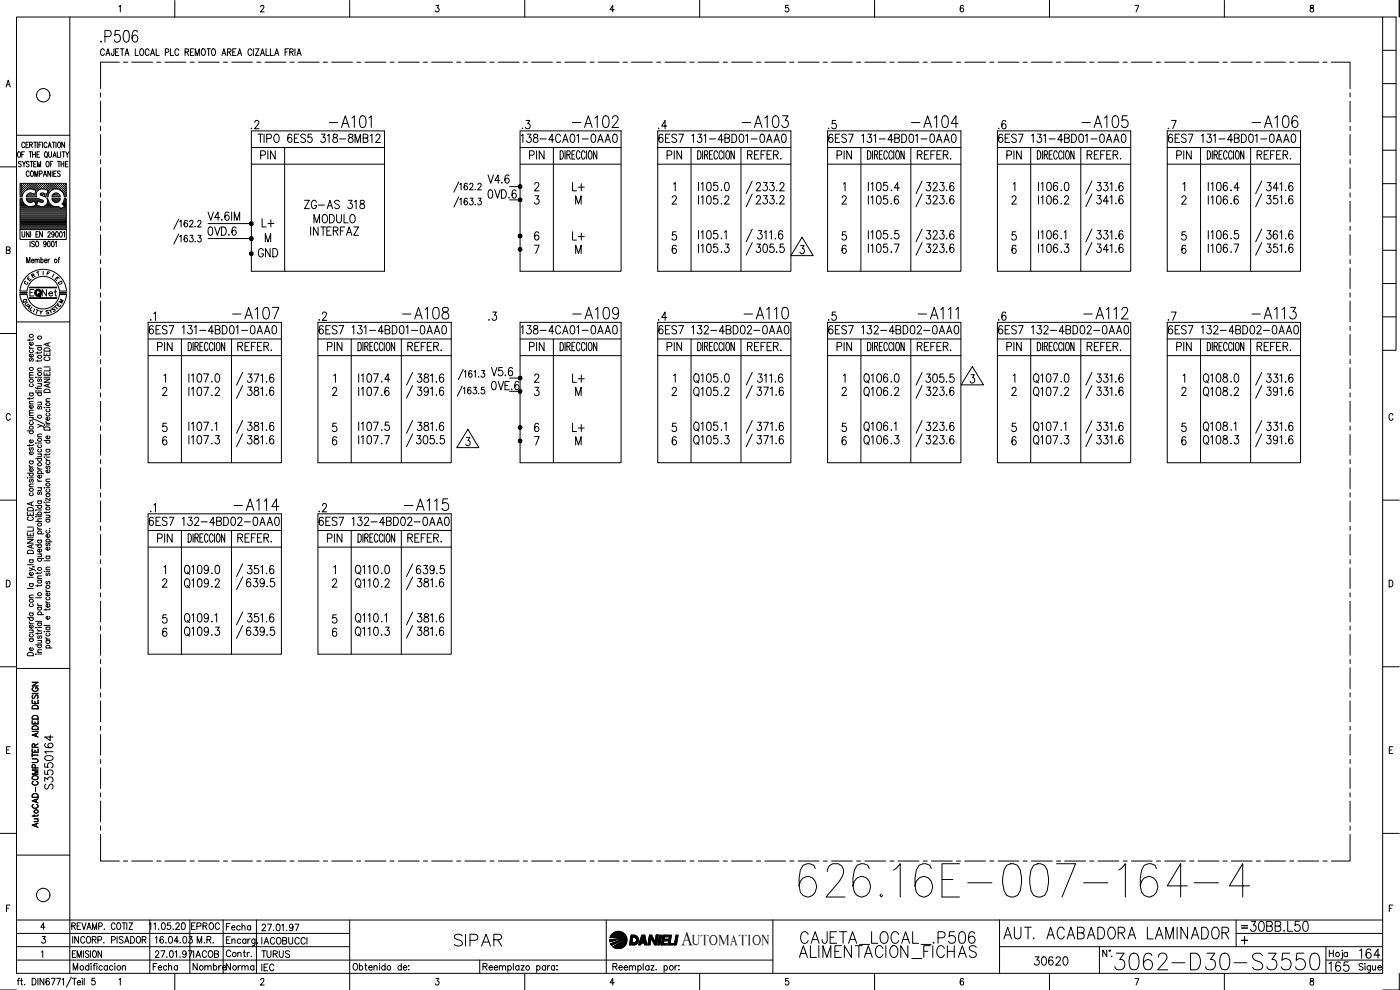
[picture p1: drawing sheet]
<svg xmlns="http://www.w3.org/2000/svg" width="420mm" height="297mm" viewBox="0 0 420 297" stroke-linecap="round" stroke-linejoin="round" font-family="sans-serif">
<defs><g id="words">
<text font-size="15" x="238.5" y="270.2">626.16E-007-164-4</text>
<text font-size="8.8" x="333.4" y="292.1">3062-D30-S3550</text>
<text font-size="7.5" x="239.2" y="284.7">CAJETA_LOCAL_.P506</text>
<g font-size="7.1">
<text x="28.9" y="13.8">.P506</text>
<text x="97.7" y="39.5">-A101</text>
<text x="170.4" y="39.5">-A102</text>
<text x="221.5" y="39.5">-A103</text>
<text x="272.3" y="39.5">-A104</text>
<text x="323.5" y="39.5">-A105</text>
<text x="374.6" y="39.5">-A106</text>
<text x="68.4" y="97">-A107</text>
<text x="119.6" y="97">-A108</text>
<text x="170.7" y="97">-A109</text>
<text x="222.2" y="97">-A110</text>
<text x="274.5" y="97">-A111</text>
<text x="323.8" y="97">-A112</text>
<text x="374.6" y="97">-A113</text>
<text x="69.1" y="154.5">-A114</text>
<text x="119.9" y="154.5">-A115</text>
<text x="135.1" y="285">SIPAR</text>
<text x="300.2" y="282.9">AUT. ACABADORA LAMINADOR</text>
</g>
<text font-size="6.6" x="373.9" y="280.8">30BB.L50</text>
<g font-size="6.2">
<text x="77.3" y="69.5">L+</text>
<text x="207.1" y="116.1">Q105</text>
<text x="258.2" y="116.1">Q106</text>
<text x="309" y="116.1">Q107</text>
<text x="359.8" y="116.1">Q108</text>
<text x="207.1" y="120.3">Q105</text>
<text x="258.2" y="120.3">Q106</text>
<text x="309" y="120.3">Q107</text>
<text x="359.8" y="120.3">Q108</text>
<text x="170.7" y="130.9">L+</text>
<text x="207.1" y="130.5">Q105</text>
<text x="258.2" y="130.5">Q106</text>
<text x="309" y="130.5">Q107</text>
<text x="359.8" y="130.5">Q108</text>
<text x="207.1" y="134.8">Q105</text>
<text x="258.2" y="134.8">Q106</text>
<text x="309" y="134.8">Q107</text>
<text x="359.8" y="134.8">Q108</text>
<text x="54" y="173.6">Q109</text>
<text x="54" y="188">Q109</text>
<text x="54" y="192.3">Q109</text>
<text x="397.6" y="292.8">165</text>
</g>
<text font-size="5.9" x="204.4" y="283.6">A</text>
<g font-size="5.7">
<text x="74.1" y="39.9">.2</text>
<text x="196.5" y="39.9">.4</text>
<text x="247.3" y="39.9">.5</text>
<text x="349.2" y="39.9">.7</text>
<text x="155.2" y="44.1">138-4CA01-0AA0</text>
<text x="196.5" y="44.1">6ES7 131-4BD01-0AA0</text>
<text x="247.3" y="44.1">6ES7 131-4BD01-0AA0</text>
<text x="298.4" y="44.1">6ES7 131-4BD01-0AA0</text>
<text x="349.2" y="44.1">6ES7 131-4BD01-0AA0</text>
<text x="76.9" y="49">PIN</text>
<text x="157.7" y="49">PIN</text>
<text x="199" y="49">PIN</text>
<text x="250.1" y="49">PIN</text>
<text x="300.9" y="49">PIN</text>
<text x="352.1" y="49">PIN</text>
<text x="145.3" y="56.1">V4.6</text>
<text x="170.7" y="58.6">L+</text>
<text x="215.2" y="58.6">.0</text>
<text x="225.8" y="58.6">233.2</text>
<text x="266" y="58.6">.4</text>
<text x="276.6" y="58.6">323.6</text>
<text x="317.1" y="58.6">.0</text>
<text x="368.3" y="58.6">.4</text>
<text x="90.3" y="63.9">ZG-AS 318</text>
<text x="145.3" y="60.7">0VD.6</text>
<text x="215.2" y="62.4">.2</text>
<text x="225.8" y="62.4">233.2</text>
<text x="266" y="62.4">.6</text>
<text x="276.6" y="62.4">323.6</text>
<text x="317.1" y="62.4">.2</text>
<text x="61.4" y="72">0VD.6</text>
<text x="92.1" y="72">INTERFAZ</text>
<text x="93.1" y="68.1">MODULO</text>
<text x="170.7" y="73.4">L+</text>
<text x="215.2" y="76.9">.3</text>
<text x="225.8" y="76.9">305.5</text>
<text x="266" y="76.9">.7</text>
<text x="266" y="73">.5</text>
<text x="276.6" y="73">323.6</text>
<text x="276.6" y="76.9">323.6</text>
<text x="317.1" y="76.9">.3</text>
<text x="76.2" y="78.3">GND</text>
<text x="43.4" y="101.2">6ES7 131-4BD01-0AA0</text>
<text x="94.5" y="101.2">6ES7 131-4BD01-0AA0</text>
<text x="94.5" y="97.4">.2</text>
<text x="145.3" y="97.4">.3</text>
<text x="155.2" y="101.2">138-4CA01-0AA0</text>
<text x="196.5" y="97.4">.4</text>
<text x="196.5" y="101.2">6ES7 132-4BD02-0AA0</text>
<text x="247.3" y="97.4">.5</text>
<text x="247.3" y="101.2">6ES7 132-4BD02-0AA0</text>
<text x="298.4" y="101.2">6ES7 132-4BD02-0AA0</text>
<text x="349.2" y="101.2">6ES7 132-4BD02-0AA0</text>
<text x="349.2" y="97.4">.7</text>
<text x="46.2" y="106.5">PIN</text>
<text x="97" y="106.5">PIN</text>
<text x="157.7" y="106.5">PIN</text>
<text x="199" y="106.5">PIN</text>
<text x="250.1" y="106.5">PIN</text>
<text x="300.9" y="106.5">PIN</text>
<text x="352.1" y="106.5">PIN</text>
<text x="146.4" y="113.9">V5.6</text>
<text x="113.2" y="119.9">.6</text>
<text x="117.8" y="116.1" transform="rotate(-90 117.8 116.1)">.4</text>
<text x="170.7" y="116.1">L+</text>
<text x="215.2" y="119.9">.2</text>
<text x="219.8" y="116.1" transform="rotate(-90 219.8 116.1)">.0</text>
<text x="266" y="119.9">.2</text>
<text x="270.6" y="116.1" transform="rotate(-90 270.6 116.1)">.0</text>
<text x="276.6" y="116.1">305.5</text>
<text x="276.6" y="119.9">323.6</text>
<text x="317.1" y="119.9">.2</text>
<text x="321.7" y="116.1" transform="rotate(-90 321.7 116.1)">.0</text>
<text x="117.8" y="130.5" transform="rotate(-90 117.8 130.5)">.5</text>
<text x="276.6" y="130.5">323.6</text>
<text x="113.2" y="134.4">.7</text>
<text x="123.8" y="134.4">305.5</text>
<text x="215.2" y="134.4">.3</text>
<text x="266" y="134.4">.3</text>
<text x="276.6" y="134.4">323.6</text>
<text x="317.1" y="134.4">.3</text>
<text x="94.5" y="154.9">.2</text>
<text x="43.4" y="158.7">6ES7 132-4BD02-0AA0</text>
<text x="94.5" y="158.7">6ES7 132-4BD02-0AA0</text>
<text x="46.2" y="164">PIN</text>
<text x="97" y="164">PIN</text>
<text x="113.2" y="173.2">.0</text>
<text x="123.8" y="173.2">639.5</text>
<text x="54" y="177.4">Q109</text>
<text x="72.7" y="177.4">639.5</text>
<text x="105.5" y="177.4">Q110</text>
<text x="113.2" y="177.4">.2</text>
<text x="72.7" y="191.9">639.5</text>
<text x="113.2" y="191.9">.3</text>
<text x="16.9" y="238.1" transform="rotate(-90 16.9 238.1)">S3550164</text>
<text x="309" y="290.7">30620</text>
<text x="406.8" y="288.6">164</text>
</g>
<g font-size="5.3">
<text x="159.8" y="39.9" transform="rotate(-90 159.8 39.9)">.3</text>
<text x="302.7" y="39.9" transform="rotate(-90 302.7 39.9)">.6</text>
<text x="372.5" y="62.4" transform="rotate(-90 372.5 62.4)">.6</text>
<text x="372.5" y="76.9" transform="rotate(-90 372.5 76.9)">.7</text>
<text x="372.5" y="73" transform="rotate(-90 372.5 73)">.5</text>
<text x="302.7" y="97.4" transform="rotate(-90 302.7 97.4)">.6</text>
<text x="66.7" y="119.9" transform="rotate(-90 66.7 119.9)">.2</text>
<text x="66.7" y="116.1" transform="rotate(-90 66.7 116.1)">.0</text>
<text x="372.5" y="119.9" transform="rotate(-90 372.5 119.9)">.2</text>
<text x="372.5" y="116.1" transform="rotate(-90 372.5 116.1)">.0</text>
<text x="66.7" y="134.4" transform="rotate(-90 66.7 134.4)">.3</text>
<text x="372.5" y="134.4" transform="rotate(-90 372.5 134.4)">.3</text>
<text x="66.7" y="173.2" transform="rotate(-90 66.7 173.2)">.0</text>
<text x="66.7" y="177.4" transform="rotate(-90 66.7 177.4)">.2</text>
<text x="66.7" y="191.9" transform="rotate(-90 66.7 191.9)">.3</text>
<text x="56.1" y="280.1">EPROC</text>
<text x="56.8" y="292.5">Nombre</text>
<text x="66.7" y="292.5">Norma</text>
<text x="77.3" y="288.6">TURUS</text>
</g>
<g font-size="4.9">
<text x="11.3" y="90">Net</text>
<text x="47.6" y="97.4" transform="rotate(-90 47.6 97.4)">.1</text>
<text x="269.9" y="130.5" transform="rotate(-90 269.9 130.5)">.1</text>
<text x="47.6" y="154.9" transform="rotate(-90 47.6 154.9)">.1</text>
<text x="66.7" y="280.1">Fecha</text>
<text x="77.3" y="284.3">IACOBUCCI</text>
</g>
<g font-size="4.4">
<text x="218.7" y="73" transform="rotate(-90 218.7 73)">.1</text>
<text x="320.7" y="73" transform="rotate(-90 320.7 73)">.1</text>
<text x="66" y="130.5" transform="rotate(-90 66 130.5)">.1</text>
<text x="218.7" y="130.5" transform="rotate(-90 218.7 130.5)">.1</text>
<text x="320.7" y="130.5" transform="rotate(-90 320.7 130.5)">.1</text>
<text x="371.8" y="130.5" transform="rotate(-90 371.8 130.5)">.1</text>
<text x="66" y="188" transform="rotate(-90 66 188)">.1</text>
<text x="116.8" y="188" transform="rotate(-90 116.8 188)">.1</text>
<text x="207.7" y="283.6">UTOMATION</text>
</g>
<g font-size="4">
<text x="7.1" y="85.4">E</text>
<text x="16.2" y="86.4">D</text>
<text x="5.6" y="92.1">Q</text>
<text x="6.3" y="92.8">U</text>
<text x="6.7" y="93.8">A</text>
<text x="10.6" y="95.6">Y</text>
<text x="14.5" y="94.5">S</text>
<text x="16.6" y="92.1">M</text>
</g>
<g font-size="3.5">
<text x="12.7" y="83.6">F</text>
<text x="6" y="86.4">C</text>
<text x="371.5" y="279.8">=</text>
</g>
</g></defs>
<!-- layer: XR-FG100|CART -->
<g fill="none" stroke="#000" stroke-width=".3">
<path d="M5 5.1h410v286.9h-410zM21 5.1v286.9M35.7 2l.4-.4v2M52.5 .1v5M78.2 2.1l.4-.5 .4 .1 .2 .3-.2 .7-.9 .9h1.2M104.9 .1v5M130.8 1.6h.9l-.5 .8a.6 .6 0 0 1 .5 .9 .6 .6 0 0 1-1.1-.1M157.5 .1v5M184.3 2.9h-1.2l.8-1.3v2M210 .1v5M236.6 1.6h-.8l-.1 .8a.63 .63 0 0 1 .9 .1 .63 .63 0 0 1-.1 .9 .63 .63 0 0 1-.9-.2M262.5 .1v5"/>
<path d="M289.1 1.9l-.4-.3a1.12 1.12 0 0 0 .1 2 .56 .56 0 0 0 .5-.6 .56 .56 0 0 0-.5-.5 .56 .56 0 0 0-.6 .4M315 .1v5M340.7 1.6h1.1l-.8 2M367.5 .1v5M393.3 1.7v.6a.72 .72 0 0 1 .9 .4 .72 .72 0 0 1-.3 .9 .64 .64 0 0 1-.8-.7 .64 .64 0 0 1 .9-.5l.2-.3-.1-.4zM415 5.1h4v100h-4M415 15.1h4M419.9 .1v5M1.8 26.1l.7-2 .6 2M2.1 25.4h.8M415 35.1h4M415 25.1h4"/>
<path d="M0 50.1h5M5 40.6h16M5.5 45.6l.1-.1a.86 .86 0 0 1 .6 .9 .86 .86 0 0 1-.6 .8 1.2 1.2 0 0 1-.1-1.6zM6.1 56.9h.1M6.1 56.3h.1M6.1 55.7h.1M6.1 57.6h.1M6.1 58.2h.1M6.1 58.8h.1M6.1 59.8h.4M6.3 57.2h.2M6.3 56.6h.2"/>
<path d="M6.3 56h.2M6.3 55.3h.2M6.3 57.9h.2M6.3 58.5h.2M6.3 48.7a.41 .41 0 0 0-.6-.2 .41 .41 0 0 0 .1 .6l.5 .2v.6l-.2 .2-.6-.2M6.4 55.2v.2M6.4 55.9v.1M6.4 56.5v.2M6.4 57.1v.2M6.4 57.8v.1M6.4 58.4v.2M6.5 46.3h.5"/>
<path d="M6.6 59.6h-.6v9.3h13.9v-9.3h-.6M6.6 56.9h.2M6.6 56.3h.2M6.6 55.7h.2M6.6 57.6h.2M6.6 58.2h.2M6.7 59.6l.1 .7M6.7 48.4l.5 .8 .5-.8M6.7 55.6v.1M6.7 56.2v.2M6.7 56.8v.2M6.7 57.5v.1"/>
<path d="M6.7 58.1v.2M6.9 57.2h.2M6.9 56.6h.2M6.9 56h.2M6.9 55.3h.2M7 55.2v.2M7 55.9v.1M7 56.5v.2M7 57.1v.2M7.2 49.2v.9M7.3 56.9h.1M7.3 56.3h.1"/>
<path d="M7.3 55.7h.1M7.3 45.5h-.8v1.7M7.4 55.6v.1M7.4 56.2v.2M7.4 56.8v.2M7.4 43l-.3-.3a.86 .86 0 0 0-.6 .8 .86 .86 0 0 0 .6 .8l.3-.4M7.6 56.6h.1M7.6 56h.1M7.6 55.3h.1M7.7 55.2v.2M7.7 55.9v.1M7.7 56.5v.2"/>
<path d="M7.8 43.5h.5M7.9 59.6h3.7M7.9 59.6l.1 .3M7.9 56.9h.1M7.9 56.3h.1M7.9 55.7h.1M8 59.9l.7 .8M8 55.6v.1M8 56.2v.2M8 56.8v.1M8 59.8h3.6M8 58.8h.1"/>
<path d="M8.2 56.6h.2M8.2 56h.2M8.2 55.3h.2M8.2 58.5h.2M8.3 55.2v.2M8.3 55.9v.1M8.3 56.5v.2M8.3 58.4v.2M8.6 42.7h-.8v1.6h.8M8.6 56.3h.1M8.6 55.7h.1M8.6 58.8h.1"/>
<path d="M8.6 58.2h.1M8.6 55.6v.1M8.6 56.2v.2M8.6 58.2v.1M8.6 58.7v.2M8.7 48.7l-.3-.3-.4 .1v.6l.7 .3v.5l-.3 .2-.5-.2M8.7 45.5h.8M8.8 51.7a.47 .47 0 0 0-.6-.4 .47 .47 0 0 0-.3 .6v.4a.47 .47 0 0 0 .3 .6 .47 .47 0 0 0 .6-.3M8.8 56.6h.2M8.8 56h.2M8.8 55.3h.2M8.8 58.5h.2"/>
<path d="M8.9 43.5l.7-.1v-.7h-.7v1.6M8.9 55.2v.2M8.9 55.9v.1M8.9 56.5v.1M8.9 58.4v.2M9.1 48.4h.8M9.1 45.5v1.7M9.2 56.3h.1M9.2 55.7h.1M9.2 58.2h.1M9.2 58.8h.1M9.3 55.6v.1"/>
<path d="M9.3 56.2v.2M9.3 58.1v.2M9.3 58.7v.2M9.3 43.5l.4 .8M9.4 51.3a.86 .86 0 0 1 .7 .8 .86 .86 0 0 1-.7 .8 1.14 1.14 0 0 1 0-1.6zM9.5 58h-.8M9.5 56.6h.2M9.5 56h.2M9.5 55.3h.2M9.5 58.5h.2M9.5 48.4v1.7M9.6 55.2v.2"/>
<path d="M9.6 55.9v.1M9.6 56.5v.1M9.6 58.4v.2M9.8 46.3h.8M9.8 45.5v1.7M9.8 56.3h.1M9.8 55.7h.1M9.8 58.8h.1M9.9 56.8a2.52 2.52 0 0 0-3.2 2.3M9.9 56.8l.9 .3-.4 1.2-.9-.3M9.9 55.6v.1M9.9 56.2v.2"/>
<path d="M9.9 58.2v.1M9.9 58.7v.2M10.1 56.6h.2M10.1 56h.2M10.1 55.3h.2M10.1 58.5h.2M10.1 49.2h.5M10.1 42.7h.9M10.2 55.2v.2M10.2 55.9v.1M10.2 56.5v.2M10.2 58.4v.2"/>
<path d="M10.4 52.9v-1.6l.5 1.6 .4-1.6v1.6M10.5 56.9h.1M10.5 56.3h.1M10.5 55.7h.1M10.5 58.8h.1M10.5 42.7v1.6M10.5 55.6v.1M10.5 56.2v.2M10.5 56.8v.1M10.5 58.7v.2M10.6 58.2h.1M10.6 45.5v1.7"/>
<path d="M10.8 56.6h.1M10.8 56h.1M10.8 55.3h.1M10.8 55.2v.2M10.8 55.9v.1M10.8 56.5v.2M10.9 48.4h-.8v1.7h.8M10.9 57.2h.1M11.1 56.9h.1M11.1 56.3h.1M11.1 55.7h.1M11.1 46.3h.5"/>
<path d="M11.2 42.7v1.6M11.2 55.6v.1M11.2 56.2v.2M11.2 56.8v.2M11.3 50.1v-1.7l.4 1.7 .5-1.7v1.7M11.4 56.6h.2M11.4 56h.2M11.4 55.3h.2M11.5 55.2v.2M11.5 55.9v.1M11.5 56.5v.2M11.5 57.1a1.46 1.46 0 0 0-.4 2h-3.2l.2-.7 .6-.4"/>
<path d="M11.6 59.6l.2 .1M11.7 43.5h.4M11.7 56.3h.2M11.7 55.7h.2M11.8 59.7l1.1 .4 .1 .5-.3 .1M11.8 52.2l.7-.1v-.7l-.7-.1v1.6M11.8 55.6v.1M11.8 56.2v.2M11.9 45.5h-.8v1.7h.8M12 56.6h.2M12 56h.2M12 55.3h.2"/>
<path d="M12.1 55.2v.2M12.1 55.9v.1M12.1 56.5v.2M12.2 58.5l1 .4M12.4 56.3h.1M12.4 55.7h.1M12.4 58.2h.1M12.4 42.7h-.7v1.6M12.4 55.6v.1M12.4 56.2v.2M12.4 58.1v.2M12.7 56.6h.1"/>
<path d="M12.7 56h.1M12.7 55.3h.1M12.7 58.5h.1M12.7 42.7v1.6M12.7 55.2v.2M12.7 55.9v.1M12.7 56.5v.1M12.7 58.4v.2M12.8 56.7l.7 .1M12.8 56.7l-1.3 .3M13 56.3h.1M13 55.7h.1"/>
<path d="M13 58.2h.1M13 52.9l.5-1.6 .5 1.6M13.1 55.6v.1M13.1 56.2v.2M13.1 58.1v.2M13.1 58l-.3-.1a.42 .42 0 0 0-.6 .1 .42 .42 0 0 0 0 .5M13.2 52.4h.6M13.3 56.6h.2M13.3 56h.2M13.3 55.3h.2M13.3 58.5h.2M13.4 55.2v.2"/>
<path d="M13.4 55.9v.1M13.4 56.5v.2M13.4 58.4v.2M13.5 56.8l.9 .3-.3 1.2-1-.3M13.5 45.6l.2-.1a.86 .86 0 0 1 .6 .9 .86 .86 0 0 1-.6 .8 1.2 1.2 0 0 1-.2-1.6zM13.6 56.3h.2M13.6 55.7h.2M13.6 58.8h.2M13.7 55.6v.1M13.7 56.2v.2M13.7 58.7v.2M13.8 46.9l.4 .5"/>
<path d="M13.9 56.6h.2M13.9 56h.2M13.9 55.3h.2M13.9 58.5h.2M14 48.5l.1-.1a.86 .86 0 0 1 .7 .8 .86 .86 0 0 1-.7 .9 1.2 1.2 0 0 1-.1-1.6zM14 55.2v.2M14 55.9v.1M14 56.5v.2M14 58.4v.2M14.1 59.6a1.69 1.69 0 0 1-.4 1.9 1.69 1.69 0 0 1-1.9 .4M14.1 43a.47 .47 0 0 0-.6-.3 .47 .47 0 0 0-.3 .6v.4a.47 .47 0 0 0 .3 .6 .47 .47 0 0 0 .6-.4M14.1 59.6h.2"/>
<path d="M14.3 58.8h.1M14.3 56.9h.1M14.3 56.3h.1M14.3 55.7h.1M14.3 58.2h.1M14.4 55.6v.1M14.4 56.2v.2M14.4 56.8v.2M14.4 58.1v.2M14.4 59.6l.1 .7M14.4 57.6h.1M14.4 44.3l.5-1.6 .5 1.6"/>
<path d="M14.6 57.2h.1M14.6 56.6h.1M14.6 56h.1M14.6 55.3h.1M14.6 45.5v1.2l.4 .5 .5-.5v-1.2M14.6 43.8h.6M14.6 57.8v.1M14.6 55.2v.2M14.6 55.9v.1M14.6 56.5v.2M14.6 57.1v.2M14.9 56.9h.1"/>
<path d="M14.9 56.3h.1M14.9 55.7h.1M15 55.6v.1M15 56.2v.2M15 56.8v.2M15.1 49.2h.4M15.2 51.3v1.6l-.8-1.6v1.6M15.2 56.6h.2M15.2 56h.2M15.2 55.3h.2M15.3 55.2v.2M15.3 55.9v.1"/>
<path d="M15.3 56.5v.2M15.5 56.3h.2M15.5 55.7h.2M15.6 59.6h2.5M15.6 59.6l.1 .3M15.6 56.8l-.1 .1M15.6 55.6v.1M15.6 56.2v.2M15.7 51.3v1.6M15.7 59.9l.7 .8M15.7 59.8h2.2M15.7 42.7h.9"/>
<path d="M15.8 48.4h-.7v1.7M15.8 56.6h.2M15.8 56h.2M15.8 55.3h.2M15.9 56.9a2.49 2.49 0 0 1 3.4 2.2h.6v-4.1h-13.9v4.1h.6M15.9 56.9l-1 .7-.5 1.5h-.8l-.4-.2M15.9 47.2l.5-1.7 .4 1.7M15.9 55.2v.2M15.9 55.9v.1M15.9 56.5v.2M16 58.5l-.1 .1M16.1 46.6h.6"/>
<path d="M16.1 52.1h.5M16.1 42.7v1.6M16.2 56.3h.1M16.2 55.7h.1M16.2 58.8h.1M16.3 55.6v.1M16.3 56.2v.2M16.3 58.2v.1M16.3 58.7v.2M16.3 58.2h.1M16.4 58l1.1 .1 .6 1h-2.5l.3-.7 .5-.4M16.5 56.6h.1"/>
<path d="M16.5 56h.1M16.5 55.3h.1M16.5 58.5h.1M16.6 55.2v.2M16.6 55.9v.1M16.6 56.5v.1M16.6 58.4v.2M16.8 56.3h.1M16.8 55.7h.1M16.8 58.2h.1M16.8 58.8h.1M16.8 42.7v1.6"/>
<path d="M16.9 51.3h-.8v1.6h.8M16.9 55.6v.1M16.9 56.2v.2M16.9 58.1v.2M16.9 58.7v.2M17.1 56.6h.2M17.1 56h.2M17.1 55.3h.2M17.1 58.5h.2M17.2 45.5v1.7h.7M17.2 55.2v.2M17.2 55.9v.1"/>
<path d="M17.2 56.5v.1M17.2 58.4v.2M17.3 48.4h.8M17.4 56.3h.2M17.4 55.7h.2M17.4 58.8h.2M17.5 42.7h.1a.86 .86 0 0 1 .6 .8 .86 .86 0 0 1-.6 .8 1.2 1.2 0 0 1-.1-1.6zM17.5 55.6v.1M17.5 56.2v.2M17.5 58.7v.2M17.7 48.4v1.7M17.7 56.6h.2"/>
<path d="M17.7 56h.2M17.7 55.3h.2M17.8 55.2v.2M17.8 55.9v.1M17.8 56.5v.2M18 59.9l-.7 .8h-.9M18.1 59.6l-.1 .3M18.1 51.5l-.3-.2-.6 .2 .2 .4 .7 .6-.3 .4-.6-.2M18.1 56.9h.1M18.1 56.3h.1M18.1 55.7h.1M18.2 55.6v.1"/>
<path d="M18.2 56.2v.2M18.2 56.8v.2M18.2 45.5v1.7M18.3 49.2h.8M18.3 48.4v1.7M18.4 56.6h.1M18.4 56h.1M18.4 55.3h.1M18.5 57.1v.1M18.5 55.2v.2M18.5 55.9v.1M18.5 56.5v.2"/>
<path d="M18.7 45.5h.8M18.7 56.9h.1M18.7 56.3h.1M18.7 55.7h.1M18.8 57.6h.1M18.8 55.6v.1M18.8 56.2v.2M18.8 56.8v.2M18.8 57.5v.1M19 57.2h.2M19 56.6h.2M19 56h.2"/>
<path d="M19 55.3h.2M19 57.9h.2M19.1 45.5v1.7M19.1 55.2v.2M19.1 55.9v.1M19.1 56.5v.2M19.1 57.1v.2M19.1 57.8v.1M19.1 48.4v1.7M19.3 59.6l-.2 .7M19.3 56.9h.2M19.3 56.3h.2"/>
<path d="M19.3 55.7h.2M19.3 57.6h.2M19.3 58.2h.2M19.4 42.7v1.6l-.9-1.6v1.6M19.4 58.8h.1M19.4 59.8h.4M19.4 55.6v.1M19.4 56.2v.2M19.4 56.8v.2M19.4 57.5v.1M19.4 58.1v.2M19.4 58.7v.2"/>
<path d="M19.6 57.2h.2M19.6 56.6h.2M19.6 56h.2M19.6 55.3h.2M19.6 57.9h.2M19.6 58.5h.2M19.6 49.2h.5M19.7 45.5l.5 .8 .5-.8M19.7 55.2v.2M19.7 55.9v.1M19.7 56.5v.2M19.7 57.1v.2"/>
<path d="M19.7 57.8v.1M19.7 58.4v.2M20.2 46.3v.9M20.4 48.4h-.8v1.7h.8M415 55.1h4M415 45.1h4M1.9 75h1l.1-.7-1.1-.2v2l1.1-.2v-.5l-.4-.4M6 68.9v3h13.9v-3M6.1 64.5h13.7M6.1 64.2h13.7M6.1 63.9h13.7M6.1 63.6h13.7"/>
<path d="M6.1 63.3h13.7M6.1 62.9h13.7M6.1 62.6h12.1M6.1 62.3h11.7M6.1 62h2.3M6.1 61.7h1.6M6.1 61.4h1.2M6.1 61h1M6.1 60.7h.8M6.1 60.4h.6M6.1 60.1h.5M6.1 64.8h13.7"/>
<path d="M6.1 65.2h13.7M6.1 65.5h13.7M6.1 65.8h13.7M6.1 66.1h13.7M6.1 66.4h13.7M6.1 66.7h13.7M6.1 67.1h13.7M6.1 67.4h13.7M6.1 67.7h13.7M6.1 68h13.7M6.1 68.4h13.7M6.1 68.7h13.7"/>
<path d="M6.6 69.5v1.4l.3 .2 .5-.2v-1.4M6.8 60.4l.4 .6a2.47 2.47 0 0 0 2.7 .9l.8-.3-.3-1.2-1.1 .4-.6-.1M8 78.9v-1.7l.5 1.7 .5-1.7v1.7M8.1 60.1h4.5M8.4 60.4h1.7M8.7 69.5v1.6l-.8-1.6v1.6M9 72.4v1.6M9.2 69.5v1.6M9.4 78.2h.7l-.1-.4a.5 .5 0 0 0-.6 .5 .5 .5 0 0 0 .6 .5l.1-.2M9.8 62h2.1M10.3 72.6l-.3-.2-.5 .2v.3l.7 .5 .1 .4-.3 .2-.5-.2M10.5 78l.2-.2h.4v1.1"/>
<path d="M10.5 77.8v1.1M10.5 60.4h.7M10.6 60.7h.5M10.7 61h.3M10.7 61.7h.3M10.8 61.4h.2M10.8 70.3h.5M10.9 72.5l.1-.1a.86 .86 0 0 1 .6 .8 .86 .86 0 0 1-.6 .8 1.2 1.2 0 0 1-.1-1.5zM11.1 78l.2-.2h.4l.1 1.1M11.6 69.5h-.8v1.6h.8M11.6 60.4h1.4M12.3 78l.1-.2a.5 .5 0 0 1 .6 .5 .5 .5 0 0 1-.6 .5l-.1-.2"/>
<path d="M12.3 77.2v1.7M12.7 60.8l-1.4-.4-.3 1.2 .8 .2M12.7 69.5v1.6l-.8-1.6v1.6M13.3 62h2.8M13.4 78.2h.7l-.1-.4a.5 .5 0 0 0-.6 .5 .5 .5 0 0 0 .6 .5l.1-.2M13.8 61.7h1.6M13.8 72.9l-.1 .4a.46 .46 0 0 1-.6-.4 .46 .46 0 0 1 .6-.4l.1 1.2-.3 .3-.4-.2M14.1 61.4h.9M14.3 61h.5M14.4 60.7h.2M14.4 69.9l.2-.4 .4 .2v.4l-.7 1h.9M14.4 60.4h.1"/>
<path d="M14.4 72.5l.2-.1a.96 .96 0 0 1 0 1.6l-.3-.7zM14.4 77.8v1.1M14.5 60.4l.6 .8 .8 .6M14.9 77.8h-.3l-.2 .4M15.6 72.5l.2-.1a.96 .96 0 0 1 0 1.6l-.3-.7zM15.8 60.1h2M15.9 61.8l.6 .2a1.45 1.45 0 0 1 1.8 .6l1-.6M16.1 60.4h1.4M16.3 70l-.2 .5a.46 .46 0 0 1-.6-.5 .46 .46 0 0 1 .6-.4l.1 1.3-.3 .2-.4-.2M16.6 72.7l.3-.3v1.6M16.8 69.6l.2-.1a.96 .96 0 0 1 0 1.6l-.3-.6zM17.4 77.8h.5"/>
<path d="M17.9 77.2l-.3 .3v1.4M18 69.6l.2-.1a.96 .96 0 0 1 0 1.6l-.3-.6zM18.4 62.6h1.4M18.6 61.2l.8 .7M18.9 61h.9M18.9 62.3h.9M18.9 61.4h.9M19 69.8l.3-.3v1.6M19.1 60.7h.7M19.2 60.4l-.6 .8M19.2 60.4h.6M19.3 61.7h.5"/>
<path d="M19.3 60.1h.5M19.5 62h.3M415 75.1h4M415 65.1h4M5 96.6h16M6 88.3a7 7 0 0 0 7 6.5 7 7 0 0 0 7-6.5M6 87.3a7 7 0 0 1 7-6.5 7 7 0 0 1 7 6.5M8.1 88.3a4.9 4.9 0 0 0 4.9 4.4 4.9 4.9 0 0 0 4.8-4.4M8.1 87.3a4.9 4.9 0 0 1 4.9-4.4 4.9 4.9 0 0 1 4.8 4.4M8.9 89.4h8.1M8.9 89.5h8.1M8.9 86.3h8.1"/>
<path d="M8.9 86.2h8.1M9 89.4h7.9M9 86.3h7.9M10.2 86.9h-1.2v1.9M11.6 81.5l-.6 .2M415 95.1h4M415 85.1h4M0 100.1h5M8.8 104l.1 .3 .4 .2M8.8 101.8v.5M8.8 119.3v.5M8.8 117.9h1.2"/>
<path d="M8.8 113.4h1.2M8.8 104.5h1.2M9.1 117.9a.51 .51 0 0 0-.1 .8 .51 .51 0 0 0 .8 0 .51 .51 0 0 0-.1-.8M9.1 115.2a.49 .49 0 0 0-.1 .7 .49 .49 0 0 0 .8 0 .49 .49 0 0 0-.1-.7M9.1 107.6l-.3 .3 .3 .5 .4-.8h.4l.1 .5-.3 .3M9.1 105a.49 .49 0 0 0-.1 .7 .49 .49 0 0 0 .8 0 .49 .49 0 0 0-.1-.7M9.7 106.3a.51 .51 0 0 1 0 .7 .51 .51 0 0 1-.7 0 .51 .51 0 0 1 0-.7h.3v.8M9.7 102.7a.5 .5 0 0 1 .1 .7 .5 .5 0 0 1-.7 0 .5 .5 0 0 1 0-.7h.2v.9M10 119.2l-.3 .4h-1.5M10 112.6h-1.1l-.1 .4 .3 .4M10 111.7l-1.1 .1-.1 .4 .3 .4M10 101.7l-.3 .4h-1.5"/>
<path d="M10.7 117.3h.2zM10.7 116.2l.1 .3h1.7M10.7 113.2h.2zM10.7 117.8h1.8M10.7 103.7h1.8M11.3 113.2h1.2M11.3 105.6v.5M11.3 108v.5M11.3 116.2v.5M11.3 117.3h1.2M11.3 115.1h1.2M11.3 111.3h1.2"/>
<path d="M11.3 104.2h1.2M11.6 117.8a.51 .51 0 0 0-.1 .8 .51 .51 0 0 0 .8 0 .51 .51 0 0 0-.1-.8M11.6 113.7l-.3 .3 .1 .4h.3l.3-.6 .2-.1 .3 .3-.3 .5M11.6 104.2a.51 .51 0 0 0-.1 .7 .51 .51 0 0 0 .8 0 .51 .51 0 0 0-.1-.7M12.1 115.1l.4 .3-.1 .4-1.1 .1M12.5 110.5l-1.1 .1-.1 .3 .3 .4M12.5 107.9l-.4 .4h-1.4M12.5 105.5l-.4 .4h-1.4M13.2 113.7h1.8l-1.8 1h1.8M13.2 111.7v.9h1.8v-.9M13.2 105.8v.9h1.8v-.9M13.2 113.2h1.8"/>
<path d="M13.2 110.1h1.8M13.3 117a.96 .96 0 0 1 1.1-.2 .96 .96 0 0 1 .6 1h-1.8zM13.3 104.7a.96 .96 0 0 1 1.1-.3 .96 .96 0 0 1 .6 1h-1.8zM13.6 107.1a.54 .54 0 0 0-.4 .7 .54 .54 0 0 0 .7 .4h.4a.54 .54 0 0 0 .7-.4 .54 .54 0 0 0-.4-.7M14.1 106.2v.5M14.1 112v.6M14.4 103v.7M14.4 115.3v.8M15 119.6l-1.1 .1-.1 .3 .3 .4M15 115.1l-1.8 .6 1.8 .6M15 110.4v.9h-1.8M15 102.8l-1.8 .5 1.8 .6"/>
<path d="M3.1 124.6a.63 .63 0 0 0-.8-.5 .63 .63 0 0 0-.4 .7v.5a.63 .63 0 0 0 .4 .8 .63 .63 0 0 0 .8-.5M8.2 129.3h1.8M8.8 139.6l.1 .3 .4 .3M8.8 138.3h1.2M8.8 133.4v.5M8.8 125.3h1.2M8.8 124.7h1.2M8.8 121.2h1.2M9.1 138.3a.51 .51 0 0 0-.1 .8 .51 .51 0 0 0 .8 0 .51 .51 0 0 0-.1-.8M9.1 134.3l-.3 .3 .1 .4h.3l.3-.6 .2-.1 .3 .3-.3 .5M9.1 129.3a.51 .51 0 0 0-.1 .7 .51 .51 0 0 0 .8 0 .51 .51 0 0 0-.1-.7M9.1 126.5a.51 .51 0 0 0-.1 .8 .51 .51 0 0 0 .8 0 .51 .51 0 0 0-.1-.8"/>
<path d="M9.7 125.3l.3 .3-.1 .4-1.1 .1M9.7 135.5a.51 .51 0 0 1 .1 .7 .51 .51 0 0 1-.7 .1 .51 .51 0 0 1-.1-.7l.3-.1v.9M9.7 132a.5 .5 0 0 1 .1 .7 .5 .5 0 0 1-.7 0 .5 .5 0 0 1 0-.7h.2v.9M9.7 121.7a.5 .5 0 0 1 .1 .6 .5 .5 0 0 1-.7 .1 .5 .5 0 0 1-.1-.7h.3v.8M10 133.3l-.3 .4h-1.5M10 123.9l-1.1 .1-.1 .3 .3 .4M10 123.1l-1.1 .1-.1 .4 .3 .3M10 120.4l-1.1 .1-.1 .3 .3 .4M10.4 125.8l2.7 1.3M10.7 132.9h.2zM10.7 137.5h1.8M11.3 127.3l1.2 .4-1.2 .5"/>
<path d="M11.3 136.2h1.2M11.3 132.9h1.2M11.3 131h1.2M11.3 120.7h1.2M11.6 137.5a.51 .51 0 0 0-.1 .8 .51 .51 0 0 0 .8 0 .51 .51 0 0 0-.1-.8M11.6 134.8l-.2 .1a.52 .52 0 0 0 .5 .7 .52 .52 0 0 0 .3-.8M11.6 133.5l-.2 .1a.52 .52 0 0 0 .5 .7 .52 .52 0 0 0 .3-.8M11.6 121.9l-.3 .3 .3 .6 .4-.8h.4l.1 .5-.3 .3M12.1 136.2l.4 .4-.1 .3-1.1 .1M12.1 120.7l.4 .4-.1 .3-1.1 .1M12.5 130.2l-1.1 .1-.1 .4 .3 .3M12.5 127.7l.5 .3 .1 .3"/>
<path d="M13.2 137.1h.2zM13.2 127.5h.2zM13.2 122.2h.2zM13.2 132.2h1.8M13.3 128.3a.98 .98 0 0 1 1.1-.2 .98 .98 0 0 1 .6 1h-1.8zM13.8 137.6l.1 .3 .4 .2M13.8 126.4l.1 .4 .4 .2M13.8 136.2v.4M13.8 138.1h1.2M13.8 137.1h1.2M13.8 134.8h1.2M13.8 127.5h1.2"/>
<path d="M13.8 127h1.2M13.8 122.2h1.2M13.8 120.4h1.2M14.1 139.8l-.3 .3 .1 .4h.3l.3-.6 .2-.1 .3 .3-.3 .5M14.1 138.5l-.2 .2a.52 .52 0 0 0 .5 .7 .52 .52 0 0 0 .3-.9M14.1 134.8l-.2 .1a.52 .52 0 0 0 .5 .8 .52 .52 0 0 0 .3-.9M14.1 132.2l-.2 .1a.52 .52 0 0 0 .5 .7 .52 .52 0 0 0 .3-.8M14.1 124a.49 .49 0 0 0-.1 .7 .49 .49 0 0 0 .7 0 .49 .49 0 0 0 0-.7M14.1 122.8a.55 .55 0 0 0 .2 .9 .55 .55 0 0 0 .7-.7l-.3-.2M14.7 130.8a.5 .5 0 0 1 .1 .7 .5 .5 0 0 1-.7 .1 .5 .5 0 0 1-.1-.7l.3-.1v.8M14.7 125.3a.5 .5 0 0 1 .1 .6 .5 .5 0 0 1-.7 .1 .5 .5 0 0 1-.1-.7h.3v.8M15 136.1l-.1 .3h-1.7"/>
<path d="M418 124.6a.61 .61 0 0 0-.7-.5 .61 .61 0 0 0-.4 .7v.5a.61 .61 0 0 0 .4 .8 .61 .61 0 0 0 .7-.5M0 150.1h5M8.2 159.8v1h1.8v-1M8.2 153.7v.9h1.8v-.9M8.2 143.4h.2zM8.2 158.1h1.8M8.2 142h1.8M8.3 152.5a.99 .99 0 0 1 1.1-.2 .99 .99 0 0 1 .6 1h-1.8zM8.6 155.1a.54 .54 0 0 0-.4 .7 .54 .54 0 0 0 .7 .4h.4a.54 .54 0 0 0 .7-.4 .54 .54 0 0 0-.4-.7M8.8 146h1.2M8.8 143.4h1.2M8.8 140.2h1.2"/>
<path d="M9.1 147.9a.51 .51 0 0 0-.1 .7 .51 .51 0 0 0 .8 0 .51 .51 0 0 0-.1-.7M9.1 143.9l-.3 .3 .3 .5 .4-.8h.4l.1 .5-.3 .3M9.1 142a.51 .51 0 0 0-.1 .7 .51 .51 0 0 0 .8 0 .51 .51 0 0 0-.1-.7M9.1 154.1v.5M9.4 150.8v.7M9.7 140.6a.5 .5 0 0 1 .1 .7 .5 .5 0 0 1-.7 0 .5 .5 0 0 1 0-.7h.2v.9M10 158.5v.9h-1.8M10 150.6l-1.8 .6 1.8 .6M10 145.2l-1.1 .1-.1 .4 .3 .3M10.7 155h.2zM10.7 153h.2zM10.7 151.7h1.8"/>
<path d="M10.7 156.4h1.8M10.7 154.5h1.8M11.3 158.2l.1 .4 .4 .2M11.3 143.8l.1 .3 .4 .3M11.3 140.2l.1 .3 .4 .2M11.3 146.3h1.2M11.3 158.8h1.2M11.3 155h1.2M11.3 153h1.2M11.3 150.3h1.2M11.3 144.4h1.2M11.3 142.1h1.8"/>
<path d="M11.3 140.7h1.2M11.6 154.5a.51 .51 0 0 1-.1-.7 .51 .51 0 0 1 .8 0 .51 .51 0 0 1-.1 .7M11.6 151.7a.49 .49 0 0 0-.1 .7 .49 .49 0 0 0 .7 0 .49 .49 0 0 0 0-.7M11.6 150.3a.51 .51 0 0 0-.1 .7 .51 .51 0 0 0 .8 0 .51 .51 0 0 0-.1-.7M11.6 147.6l-.3 .3 .1 .4h.3l.3-.7h.2l.3 .3-.3 .5M11.6 142.1a.49 .49 0 0 1-.1-.7 .49 .49 0 0 1 .7 0 .49 .49 0 0 1 0 .7M12.1 146.3l.4 .4-.1 .4h-1.1M12.2 142.6a.51 .51 0 0 1 0 .7 .51 .51 0 0 1-.7 0 .51 .51 0 0 1 0-.7h.3v.8M12.5 155.6l-1.1 .1-.1 .4 .3 .3M13.2 150.7h.2zM13.2 146.3h.2zM13.8 151.1l.1 .4 .4 .2"/>
<path d="M13.8 153.5v.5M13.8 155.8h1.2M13.8 154.6h1.2M13.8 151.7h1.2M13.8 150.7h1.2M13.8 148.2h1.2M13.8 146.3h1.2M13.8 144.5h1.2M14.1 159.1a.49 .49 0 0 0-.1 .7 .49 .49 0 0 0 .7 0 .49 .49 0 0 0 0-.7M14.1 155.8a.49 .49 0 0 0-.1 .7 .49 .49 0 0 0 .7 0 .49 .49 0 0 0 0-.7M14.1 148.2a.49 .49 0 0 0-.1 .7 .49 .49 0 0 0 .7 0 .49 .49 0 0 0 0-.7M14.1 146.8l-.2 .2a.52 .52 0 0 0 .5 .7 .52 .52 0 0 0 .3-.9"/>
<path d="M14.6 154.6l.4 .3-.1 .4h-1.1M14.7 141l.2 .1a.52 .52 0 0 1-.5 .8 .52 .52 0 0 1-.4-.8l.3-.1v.8M14.9 158.6l-.1 .1M15 153.4l-.1 .3-1.7 .1M15 149.4v.8l-1.2-.8v.8M15 143.7l-1.1 .1-.1 .4 .3 .3M415 150.1h4.9M1.9 174.1a1.03 1.03 0 0 1 1.2 1 1.03 1.03 0 0 1-1.2 1zM8.2 161.9h1.8l-1.8 1.1h1.8M8.2 176.6h1.8M8.2 173.2h1.8M8.2 169.4h1.8"/>
<path d="M8.2 161.4h1.8M8.3 165.3a.97 .97 0 0 1 1.1-.2 .97 .97 0 0 1 .6 1h-1.8zM8.8 170.4l1.2 .4-1.2 .5M8.8 179.4h1.2M8.8 175.1h1.2M8.8 168h1.2M9.1 175.1a.51 .51 0 0 0-.1 .8 .51 .51 0 0 0 .8 0 .51 .51 0 0 0-.1-.8M9.1 168a.51 .51 0 0 0-.1 .7 .51 .51 0 0 0 .8 0 .51 .51 0 0 0-.1-.7M9.1 160.2v.6M9.4 163.6v.7M9.7 171.8a.51 .51 0 0 1 0 .7 .51 .51 0 0 1-.7 0 .51 .51 0 0 1 0-.7h.3v.8M9.9 170v.2v-.2l.4 .2"/>
<path d="M10 178.5l-1.1 .1-.1 .4 .3 .4M10 170.8l.6 .3v.2M10 163.4l-1.8 .6 1.8 .5M10.7 179.4h1.8M10.7 163.5h1.8M11.3 171.7v.5M11.3 175.5v.5M11.3 174.1h1.2M11.3 173.6h1.2M11.3 167.5h1.8M11.3 166.2h1.2M11.3 162.1h1.2"/>
<path d="M11.3 160.2h1.8M11.6 174.1a.49 .49 0 0 0-.1 .7 .49 .49 0 0 0 .7 0 .49 .49 0 0 0 0-.7M11.6 167.5a.51 .51 0 0 0-.1 .8 .51 .51 0 0 0 .8 0 .51 .51 0 0 0-.1-.8M11.6 163.5l-.2 .1a.52 .52 0 0 0 .5 .7 .52 .52 0 0 0 .3-.8M11.6 162.1a.49 .49 0 0 0-.1 .7 .49 .49 0 0 0 .7 0 .49 .49 0 0 0 0-.7M11.6 160.2a.51 .51 0 0 1-.1-.8 .51 .51 0 0 1 .8 0 .51 .51 0 0 1-.1 .8M12.1 166.2l.4 .4-.1 .3-1.1 .1M12.2 164.7a.51 .51 0 0 1 .1 .8 .51 .51 0 0 1-.7 0 .51 .51 0 0 1-.1-.7l.3-.1v.9M12.5 175.4l-.1 .3-1.7 .1M12.5 172.8l-1.1 .1-.1 .3 .3 .4M12.5 171.6l-.4 .4h-1.4M13.2 171.4h.2z"/>
<path d="M13.2 168.3h1.8M13.8 176.9l.1 .4 .4 .2M13.8 177.5h1.2M13.8 171.4h1.2M13.8 170.9h1.2M13.8 166.9h1.2M13.8 162.6h1.8M14.1 179.2l-.2 .1a.53 .53 0 0 0 .5 .7 .53 .53 0 0 0 .5-.7l-.2-.1M14.1 174.4l-.3 .3 .3 .5 .4-.7h.4l.1 .4-.3 .3M14.1 171.9l-.3 .3 .3 .5 .4-.7h.4l.1 .4-.3 .3M14.1 166.9l-.2 .1a.52 .52 0 0 0 .5 .7 .52 .52 0 0 0 .3-.8M14.1 163l-.3 .3 .3 .5 .4-.7h.4l.1 .4-.3 .3"/>
<path d="M14.1 162.6l-.2-.2a.51 .51 0 0 1 .6-.7 .51 .51 0 0 1 .2 .9M14.7 177.9l.2 .1a.53 .53 0 0 1-.5 .8 .53 .53 0 0 1-.4-.8l.3-.1v.9M14.7 164.2l.2 .1a.52 .52 0 0 1-.5 .8 .52 .52 0 0 1-.4-.8l.3-.1v.8M14.7 160.4a.5 .5 0 0 1 .1 .7 .5 .5 0 0 1-.7 0 .5 .5 0 0 1-.1-.6l.3-.1v.8M15 170.2l-1.1 .1-.1 .3 .3 .3M416.9 174.1a1.02 1.02 0 0 1 1.1 1 1.02 1.02 0 0 1-1.1 1zM8.2 185.3h1.8M8.3 196a.96 .96 0 0 1 1.1-.2 .96 .96 0 0 1 .6 1h-1.8zM8.8 186.5l.1 .4 .4 .2M8.8 191.7h1.2M8.8 189h1.2M8.8 187.1h1.2"/>
<path d="M8.8 183.9h1.2M9.1 191.7l-.2 .1a.52 .52 0 0 0 .5 .7 .52 .52 0 0 0 .3-.8M9.1 190.3a.49 .49 0 0 0-.1 .7 .49 .49 0 0 0 .8 0 .49 .49 0 0 0-.1-.7M9.1 185.3a.49 .49 0 0 0-.1 .7 .49 .49 0 0 0 .8 0 .49 .49 0 0 0-.1-.7M9.1 183.9a.51 .51 0 0 0-.1 .8 .51 .51 0 0 0 .8 0 .51 .51 0 0 0-.1-.8M9.1 181.2a.49 .49 0 0 0-.1 .7 .49 .49 0 0 0 .8 0 .49 .49 0 0 0-.1-.7M9.7 189l.3 .4-.1 .4-1.1 .1M9.7 194.3a.5 .5 0 0 1 .1 .8 .5 .5 0 0 1-.7 0 .5 .5 0 0 1 0-.8h.2v.9M9.7 187.6a.5 .5 0 0 1 .1 .7 .5 .5 0 0 1-.7 0 .5 .5 0 0 1 0-.7h.2v.9M10.7 196.2h.2zM10.7 188.3h.2zM10.7 193.5h1.8"/>
<path d="M10.7 186.4h1.8M11.3 188.8l.1 .3 .4 .2M11.3 181.1l.1 .4 .4 .2M11.3 196.2h1.2M11.3 195.7h1.2M11.3 192.2h1.2M11.3 189.8v.6M11.3 189.3h1.2M11.3 188.3h1.2M11.3 186.9h1.2M11.3 184.4h1.8M11.3 182.2h1.2"/>
<path d="M11.3 181.7h1.2M11.6 193.5l-.2 .1a.52 .52 0 0 0 .5 .7 .52 .52 0 0 0 .3-.8M11.6 190.8l-.3 .3 .1 .4h.3l.3-.6 .2-.1 .3 .3-.3 .5M11.6 186.9a.49 .49 0 0 0-.1 .7 .49 .49 0 0 0 .7 0 .49 .49 0 0 0 0-.7M11.6 184.4a.51 .51 0 0 1-.1-.7 .51 .51 0 0 1 .8 0 .51 .51 0 0 1-.1 .7M11.6 182.2a.49 .49 0 0 0-.1 .7 .49 .49 0 0 0 .7 0 .49 .49 0 0 0 0-.7M12.1 192.2l.4 .3-.1 .4h-1.1M12.5 194.9l-1.1 .1-.1 .4 .3 .3M12.5 189.8l-.1 .3h-1.7M13.2 189.5h.2zM13.2 187.6h1.8M13.8 191.2l.1 .3 .4 .3"/>
<path d="M13.8 180.4l.1 .3 .4 .2M13.8 194.4h1.8M13.8 192.2h1.2M13.8 191.8h1.2M13.8 189.5h1.2M13.8 188.2h1.2M13.8 182.7v.5M13.8 180.9h1.2M14.1 194.4l-.2-.1a.52 .52 0 0 1 .5-.7 .52 .52 0 0 1 .3 .8M14.1 192.2a.49 .49 0 0 0-.1 .7 .49 .49 0 0 0 .7 0 .49 .49 0 0 0 0-.7M14.1 190l-.2 .1a.51 .51 0 0 0 .6 .7 .51 .51 0 0 0 .2-.8M14.1 188.2l-.2 .1a.52 .52 0 0 0 .5 .7 .52 .52 0 0 0 .3-.8"/>
<path d="M14.7 184.9l.2 .2a.53 .53 0 0 1-.5 .7 .53 .53 0 0 1-.4-.8l.3-.1v.9M14.7 181.3l.2 .2a.52 .52 0 0 1-.5 .7 .52 .52 0 0 1-.4-.8l.3-.1v.9M15 182.6l-.1 .3-1.7 .1M0 200.1h5M5 200.6h16M9.7 216.2v1h1.7v-1M9.7 210v1.1h1.7v-1.1M9.7 204.7h1.7l-1.7 1.1h1.7M9.7 219.4h1.7M9.7 208.1h1.7M9.7 218a.97 .97 0 0 1 1.2-.2 .97 .97 0 0 1 .5 1h-1.7zM9.7 211.9a.95 .95 0 0 1 1.2-.3 .95 .95 0 0 1 .5 1.1h-1.7z"/>
<path d="M9.9 214.8a.94 .94 0 0 1 1.1-.1 .94 .94 0 0 1 .4 1.1h-1.7zM9.9 208.5l-.2 .4 .2 .7 .4-.2 .5-.8h.5l.1 .6-.2 .4M10.1 206.3a.59 .59 0 0 0-.4 .7 .59 .59 0 0 0 .6 .4h.5a.58 .58 0 0 0 .6-.6 .58 .58 0 0 0-.6-.5v.4M10.5 210.4v.7M10.5 216.6v.6M11.4 219.9l-1.7 .6 1.7 .6M415 200.1h4.9M1.9 225h.7M3 224.1h-1.1v2h1.1M9.7 227.7h1.2l.5 .5-.2 .5-1.5 .1M9.7 224.7v1h1.7M9.7 226.6h1.7"/>
<path d="M9.7 226v1.1M9.7 238.4a.95 .95 0 0 1 1.2-.2 .95 .95 0 0 1 .5 1h-1.7zM9.7 233a.89 .89 0 0 1 1.1-.3 .89 .89 0 0 1 .5 1 .89 .89 0 0 1-1 .3 .89 .89 0 0 1-.6-1zM10.1 234.4a.59 .59 0 0 0-.4 .7 .59 .59 0 0 0 .6 .5h.5a.59 .59 0 0 0 .6-.5 .59 .59 0 0 0-.4-.7M10.5 224.2l-.1-.9h-.7v.9h1.7M10.6 230.4l-.1-.9-.7-.1-.1 1h1.7M10.8 239.9v.8M11.4 239.7l-1.7 .6 1.7 .6M11.4 231h-1.7l1.7 .6-1.7 .7h1.7M416.9 225h.7M418 224.1h-1.1v2h1.1M0 250h5"/>
<path d="M5 256.6h16M10.1 241.4a.59 .59 0 0 0-.4 .7 .59 .59 0 0 0 .6 .4h.5a.59 .59 0 0 0 .6-.4 .59 .59 0 0 0-.4-.7M10.2 245.7h1.2M10.2 244.5v.6M10.8 247.2v.8M11.1 245.7l.3 .4-.1 .4h-1.1M11.4 247l-1.7 .6 1.7 .6M11.4 244.5l-.3 .3h-1.4M415 250h4.9M1.9 272.5h.7M3 271.6h-1.1v1.9M5 276h410"/>
<path d="M45 276v16M57 276v16M67 276v16M77 276v16M104.9 276v21M181.9 276v16M184.1 279.9h3M184.3 279.8h2.6M184.5 279.7h2.1M185 279.6h1.2M231.9 276v16M300 276v16"/>
<path d="M416.9 272.5h.7M418 271.6h-1.1v1.9M0 297h5M5 280.1h99.9M5 284h99.9M5 288.1h226.9M5.2 294.2h.6M5.9 293.5l-.4 .1v.3v1.6M6.2 294.2h.6M6.4 293.5v1.6l.4 .4M7.4 295.3l.1 .1M9.7 293.5a1.01 1.01 0 0 1 1.1 1 1.01 1.01 0 0 1-1.1 1z"/>
<path d="M11.4 293.5v2M13.2 293.5v2l-1.2-2v2M14.8 293.8l-.4-.3a1.12 1.12 0 0 0 0 2 .57 .57 0 0 0 .4-.8 .57 .57 0 0 0-.9-.1l-.1 .3M15.4 293.5h1.2l-.9 2M17 293.5h1.2l-.8 2M18.7 293.9l.3-.4v2M21.4 293.1l-1.5 3.1M21.7 293.5h1.2M22.3 293.5v2M23.2 294.8h1a.49 .49 0 0 0-.5-.6 .49 .49 0 0 0-.5 .6l.2 .6 .4 .1 .4-.2M24.7 293.5v.2zM24.7 294.2v1.3"/>
<path d="M25.3 293.5v2M28.4 293.5h-.8v.9a.63 .63 0 0 1 .9 0 .63 .63 0 0 1-.1 .9 .63 .63 0 0 1-.9-.2M35.7 293.9l.4-.3v2M52.5 292v5M78.2 294l.4-.4 .4 .1 .2 .2-.2 .7-.9 1h1.2M130.8 293.6h.9l-.5 .7a.6 .6 0 0 1 .5 1 .6 .6 0 0 1-1.1-.1M144 288.1v3.9M157.5 292v5M183 282.1h1.8M183 282.3h1.3M183 282.4h.8M183 282v.6"/>
<path d="M183 282.5h.3M183 281.3h2.8l.2 .2M183.1 282h2.2M183.1 281.2h4.9M183.2 281h4.8M183.2 280.9h4.7M183.2 283.2h1.3M183.3 283.3h.9M183.3 280.8h4.5M183.3 283.4h.6M183.4 280.6h4.3M183.5 280.5h4.1"/>
<path d="M183.5 283.6h.1M183.5 283.6l-.3-.4 3.2-1.2 .2 .2-3.1 1.5M183.5 283.1h1.3M183.6 280.4h3.9M183.7 280.2h3.7M183.9 280.1h3.3M183.9 282.9h1.2M184 284.1h3.2M184.1 281.8h1.7M184.1 284h3.2M184.2 284.3h2.7M184.3 282.8h1"/>
<path d="M184.3 294.9h-1.2l.8-1.3v2M184.3 283.9h3.2M184.4 284.4h2.3M184.5 283.7h3M184.7 282.6h.9M184.7 284.6h1.7M184.8 283.6h2.9M185 282.5h.9M185 283.4h2.7M185.1 281.7h1M185.3 283.3h2.5M185.4 282.4h.8"/>
<path d="M185.5 283.2h2.4M185.7 283.1h2.3M185.8 282.3h.7M185.9 281.4h.7M186 281.6l.1 .2-3.1 .8M186 282.9h2M186 281.6l-3 .4M186.1 282.1h.4M186.2 282.8h1.8M186.2 281.8l1.2-.2-1 .4zM186.3 281.8h.4M186.4 282.6h1.7"/>
<path d="M186.5 281.7h.6M186.7 282.5h1.4M186.7 282.3h1.4M186.9 282.1h1.3M186.9 282.4h1.2M186.9 281.4h.4M187 281.6h.2M187.2 282h1M187.4 281.8h.7M187.6 281.6h.5M187.7 281.7h.4M188 281.2l-2 .3"/>
<path d="M188 281.2a2.6 2.6 0 0 0-2.5-1.8 2.6 2.6 0 0 0-2.4 1.9h4.7M188.1 281.4a2.64 2.64 0 0 1-1.1 2.8 2.64 2.64 0 0 1-3.1-.1l3-1.7-.2-.2 1.3-.8M188.9 283.3h2.1M188.9 283.4h1.8M189 283.1h2.3M189 283.2h2.1M189 282.9h2.3M189.1 282.6h.6M189.1 282.8h.5M189.1 282.4h.6M189.1 282.5h.6M189.1 282.1h.6"/>
<path d="M189.1 282.3h.6M189.2 282h.6M189.2 281.8h.6M189.2 281.7h.6M189.2 281.6h.6M189.3 281.4h.6M189.3 281.3h2.1M189.3 281.2h2M189.3 281h1.9M189.4 280.9h1.7M189.4 280.8h1.5M189.4 280.6h1.2"/>
<path d="M189.9 281.3l-.3 1.6h.8M190.4 281.3a.78 .78 0 0 1 .7 .7 .78 .78 0 0 1-.7 .8M190.4 280.6a1.52 1.52 0 0 1 1.2 1.5 1.52 1.52 0 0 1-1.2 1.4h-1.5l.5-2.9h1M190.6 282.8h.8M190.7 281.4h.8M190.8 282.6h.7M190.9 281.6h.6M190.9 282.5h.7M191 281.7h.6M191 282.4h.6M191 281.8h.6M191 282.3h.6"/>
<path d="M191.1 282.1h.5M191.1 282h.5M191.6 283.4h.7M191.7 283.3h.6M191.8 283.2h.6M191.8 283.1h.6M191.9 282.9h2.1M191.9 282.8h2.1M191.9 282.6h2M192 282.5h1.9M192 282.4h.7M192.1 282.3h.6"/>
<path d="M192.1 282.1h.6M192.2 282h.6M192.2 281.8h.6M192.2 281.7h.7M192.3 281.6h.6M192.3 281.4h.7M192.4 281.3h1.2M192.4 281.2h1.2M192.5 281h1.1M192.5 280.9h1M192.6 280.8h.9M192.6 280.6h.9l.6 2.9h-.6l-.1-.6h-1l-.2 .6h-.6z"/>
<path d="M192.6 280.6h.9M193 281.2l.3 1.2h-.7zM193 281.4h.7M193.1 281.6h.6M193.1 281.8h.7M193.1 281.7h.6M193.2 282h.6M193.2 282.1h.6M193.2 282.3h.6M193.3 282.4h.6M193.4 283.1h.6M193.4 283.2h.7"/>
<path d="M193.5 283.3h.6M193.5 283.4h.6M194.5 283.3h.6M194.5 283.4h.6M194.5 283.1h.7M194.5 283.2h.6M194.6 282.8h.6M194.6 282.9h.6M194.6 282.5h.6M194.6 282.6h.6M194.6 282.3h.7M194.6 282.4h.7"/>
<path d="M194.7 282.1h.6M194.7 282h.6M194.7 281.8h.7M194.8 281.7h.6M194.8 281.6h.6M194.8 281.4h1.2M194.8 281.3h1.1M194.9 281.2h.9M194.9 281h.9M194.9 280.9h.8M194.9 280.8h.8M194.9 280.6h.7l1 2.1 .3-2.1h.7h-.7h.7l-.5 2.9h-.6l-1.1-2.1-.3 2.1h-.7z"/>
<path d="M195.5 281.6h.5M195.6 281.7h.5M195.6 280.6h-.7l-.5 2.9M195.6 281.8h.6M195.7 282h.5M195.7 282.1h.6M195.8 282.3h.6M195.9 282.4h.5M196 282.5h.5M196 282.6h1.2M196.1 282.8h1.1M196.1 282.9h1"/>
<path d="M196.2 283.1h.9M196.3 283.2h.8M196.3 283.3h.8M196.4 283.4h.7M196.6 282.5h.6M196.6 282.3h.7M196.6 282.4h.6M196.7 282.1h.6M196.7 282h.6M196.7 281.8h.7M196.7 281.7h.7M196.8 281.6h.6"/>
<path d="M196.8 281.4h.6M196.8 281.3h.6M196.8 281.2h.6M196.8 281h.7M196.9 280.9h.6M196.9 280.8h.6M197.4 283.4h.7M197.5 283.2h.6M197.5 283.3h.6M197.5 283.1h.7M197.6 282.8h.6M197.6 282.9h.6"/>
<path d="M197.6 282.5h.6M197.6 282.6h.6M197.7 282.3h.6M197.7 282.4h.5M197.7 282.1h.6M197.7 282h.6M197.7 281.8h.6M197.7 281.7h.7M197.8 281.6h.6M197.8 281.4h.6M197.8 281.3h.7M197.8 281.2h.7"/>
<path d="M197.9 281h.6M197.9 280.9h.6M197.9 280.8h.6M198 280.6h.5l-.4 2.9h-.7zM198 280.6h.5M198.5 283.4h1.6M198.5 283.2h1.6M198.5 283.3h1.6M198.5 282.9h.6M198.5 283.1h.6M198.6 282.6h.6M198.6 282.8h.5"/>
<path d="M198.6 282.4h.6M198.6 282.5h.6M198.7 282.3h1.6M198.7 282.1h1.6M198.7 282h1.6M198.8 281.8h1.6M198.8 281.7h.5M198.8 281.6h.5M198.8 281.4h.5M198.8 281.3h.6M198.8 281.2h.6M198.9 281h1.6"/>
<path d="M198.9 280.9h1.6M198.9 280.8h1.6M198.9 280.6h1.6M199 280.6h1.6l-.1 .5h-1.1l-.1 .7h1.1l-.1 .5h-1.1l-.1 .8h1.1l-.1 .4h-1.6zM200.4 283.4h1.7M200.5 283.2h1.6M200.5 283.3h1.6M200.5 282.9h.6M200.5 283.1h.6M200.6 282.6h.6M200.6 282.8h.5M200.6 282.4h.6"/>
<path d="M200.6 282.5h.6M200.7 282.1h.6M200.7 282.3h.5M200.7 282h.6M200.7 281.8h.6M200.7 281.7h.6M200.8 281.6h.5M200.8 281.4h.5M200.8 281.3h.6M200.8 281.2h.6M200.9 281h.5M200.9 280.9h.5"/>
<path d="M200.9 280.6h.6l-.4 2.5h1v.4h-1.7zM200.9 280.8h.6M200.9 280.6h.6M202.4 283.3h.6M202.4 283.4h.6M202.4 283.2h.7M202.5 282.9h.6M202.5 283.1h.6M202.5 282.6h.7M202.5 282.8h.6M202.6 282.4h.6M202.6 282.5h.6"/>
<path d="M202.6 282.1h.6M202.6 282.3h.6M202.6 282h.6M202.6 281.8h.7M202.7 281.7h.6M202.7 281.6h.6M202.7 281.4h.7M202.7 281.3h.7M202.8 281.2h.6M202.8 281h.6M202.8 280.9h.7M202.9 280.6h.6l-.5 2.9h-.6z"/>
<path d="M202.9 280.8h.6M202.9 280.6h.6M210 292v5M236.6 293.6h-.8l-.1 .8a.63 .63 0 0 1 .9 0 .63 .63 0 0 1-.1 1 .63 .63 0 0 1-.9-.2M262.5 292v5M289.1 293.9l-.4-.3a1.12 1.12 0 0 0 .1 2 .56 .56 0 0 0 .5-.6 .56 .56 0 0 0-.5-.6 .56 .56 0 0 0-.6 .5M300 284h115M315 292v5M329.9 284v8M340.7 293.6h1.1l-.8 2M367.5 292v5M371 280.1h44"/>
<path d="M373.5 281v2.2M393.3 293.7v.5a.72 .72 0 0 1 .9 .5 .72 .72 0 0 1-.3 .9 .64 .64 0 0 1-.8-.7 .64 .64 0 0 1 .9-.6l.2-.3-.1-.3zM397.9 288.1h17.1M419.9 292v5h-4.9"/>
<circle cx="13" cy="28.6" r="2.01"/>
<circle cx="16.7" cy="78.2" r=".48"/>
<circle cx="9.4" cy="100.8" r=".56"/>
<circle cx="9.4" cy="110.7" r=".56"/>
<circle cx="9.4" cy="114.3" r=".56"/>
<circle cx="11.8" cy="107" r=".56"/>
<circle cx="11.8" cy="112.2" r=".56"/>
<circle cx="11.8" cy="101.3" r=".56"/>
<circle cx="9.4" cy="128.3" r=".56"/>
<circle cx="11.8" cy="125" r=".56"/>
<circle cx="11.8" cy="139.3" r=".56"/>
<circle cx="11.8" cy="132" r=".56"/>
<circle cx="14.3" cy="121.3" r=".56"/>
<circle cx="9.4" cy="146.9" r=".56"/>
<circle cx="11.8" cy="157.4" r=".56"/>
<circle cx="14.3" cy="152.6" r=".55"/>
<circle cx="14.3" cy="145.4" r=".55"/>
<circle cx="11.8" cy="178.3" r=".56"/>
<circle cx="11.8" cy="170.7" r=".56"/>
<circle cx="14.3" cy="176.1" r=".55"/>
<circle cx="9.4" cy="180.3" r=".56"/>
<circle cx="10.8" cy="243.5" r=".57"/>
<circle cx="13" cy="268.5" r="2.01"/>
</g>
<!-- layer: CART -->
<g fill="none" stroke="#000" stroke-width=".3">
<path d="M9.7 216.2v1h1.7v-1M9.7 210v1.1h1.7v-1.1M9.7 204.7h1.7l-1.7 1.1h1.7M9.7 219.4h1.7M9.7 208.1h1.7M9.7 218a.97 .97 0 0 1 1.2-.2 .97 .97 0 0 1 .5 1h-1.7zM9.7 211.9a.95 .95 0 0 1 1.2-.3 .95 .95 0 0 1 .5 1.1h-1.7zM9.9 214.8a.94 .94 0 0 1 1.1-.1 .94 .94 0 0 1 .4 1.1h-1.7zM9.9 208.5l-.2 .4 .2 .7 .4-.2 .5-.8h.5l.1 .6-.2 .4M10.1 206.3a.59 .59 0 0 0-.4 .7 .59 .59 0 0 0 .6 .4h.5a.58 .58 0 0 0 .6-.6 .58 .58 0 0 0-.6-.5v.4M10.5 210.4v.7M10.5 216.6v.6"/>
<path d="M11.4 219.9l-1.7 .6 1.7 .6M9.7 227.7h1.2l.5 .5-.2 .5-1.5 .1M9.7 224.7v1h1.7M9.7 226.6h1.7M9.7 226v1.1M9.7 238.4a.95 .95 0 0 1 1.2-.2 .95 .95 0 0 1 .5 1h-1.7zM9.7 233a.89 .89 0 0 1 1.1-.3 .89 .89 0 0 1 .5 1 .89 .89 0 0 1-1 .3 .89 .89 0 0 1-.6-1zM10.1 234.4a.59 .59 0 0 0-.4 .7 .59 .59 0 0 0 .6 .5h.5a.59 .59 0 0 0 .6-.5 .59 .59 0 0 0-.4-.7M10.5 224.2l-.1-.9h-.7v.9h1.7M10.6 230.4l-.1-.9-.7-.1-.1 1h1.7M10.8 239.9v.8M11.4 239.7l-1.7 .6 1.7 .6"/>
<path d="M11.4 231h-1.7l1.7 .6-1.7 .7h1.7M10.1 241.4a.59 .59 0 0 0-.4 .7 .59 .59 0 0 0 .6 .4h.5a.59 .59 0 0 0 .6-.4 .59 .59 0 0 0-.4-.7M10.2 245.7h1.2M10.2 244.5v.6M10.8 247.2v.8M11.1 245.7l.3 .4-.1 .4h-1.1M11.4 247l-1.7 .6 1.7 .6M11.4 244.5l-.3 .3h-1.4M78.7 277.7l.1-.3 .5-.1 .4 .6-1.1 1.4h1.2M80.3 277.3h1.2l-.9 2M83.1 277.4l.5-.1a1.22 1.22 0 0 1 0 2h-.2a1.28 1.28 0 0 1-.3-1.9zM84.6 277.7l.4-.4v2"/>
<path d="M87.9 277.9a.59 .59 0 0 1-.6 .5 .59 .59 0 0 1-.5-.6 .59 .59 0 0 1 .6-.5 1.17 1.17 0 0 1 0 2l-.5-.3M88.5 277.3h1.2l-.8 2M12.4 285.7l.4-.4v2M21.7 286.2h.7M22.7 285.3h-1v2h1M23.2 287.3v-2l.6 2 .6-2v2M25 285.3v2M26.7 285.6l-.4-.3-.7 .3 .2 .4 .8 .5a.46 .46 0 0 1-.3 .8l-.7-.3M27.1 285.3v2M28.1 285.4l.1-.1a1.02 1.02 0 0 1 .8 1 1.02 1.02 0 0 1-.8 1 1.29 1.29 0 0 1-.1-1.9zM30.5 285.3v2l-1.1-2v2M46.7 285.7l.3-.4 .5 .1 .2 .3-.3 .6-.8 1h1.2"/>
<path d="M48.3 285.3h1.2l-.9 2M50.1 287.1l.1 .1M51.1 285.4l.4-.1a1.22 1.22 0 0 1 0 2h-.1a1.37 1.37 0 0 1-.3-1.9zM52.5 285.7l.5-.4v2M54 287.1l.1 .1M55.9 285.9a.56 .56 0 0 1-.8 .5 .56 .56 0 0 1-.2-.9 .56 .56 0 0 1 .9 .1l.1 .3a.94 .94 0 0 1-.7 1.4l-.3-.3M56.5 285.3h1.2l-.8 2M58.1 285.3v2M58.8 287.3l.7-2 .7 2M62 285.7a.65 .65 0 0 0-.8-.4 .65 .65 0 0 0-.5 .7v.5a.65 .65 0 0 0 .5 .8 .65 .65 0 0 0 .8-.5M62.8 285.4a.99 .99 0 0 1 1.2 .7 .99 .99 0 0 1-.7 1.2 1.06 1.06 0 0 1-.9-.8 1.06 1.06 0 0 1 .4-1.1zM64.4 286.2l1-.1 .1-.7-1.1-.1v2l1.1-.2 .1-.5-.4-.4"/>
<path d="M80.4 289.2h-1.2v2.1h1.2M82.2 289.8a.65 .65 0 0 0-.8-.6 .65 .65 0 0 0-.5 .8v.5a.65 .65 0 0 0 .5 .8 .65 .65 0 0 0 .8-.5M273.6 287.6h3M373.5 281v2.2"/>
<circle cx="10.8" cy="243.5" r=".57"/>
</g>
<!-- layer: XR-FG100|CART-ES -->
<g fill="none" stroke="#000" stroke-width=".3">
<path d="M22 291.1v-2l.6 2 .7-2v2M26.7 290a.58 .58 0 0 0-.9 0 .58 .58 0 0 0 0 .8 .58 .58 0 0 0 .9 0M26.7 289.1v2M27.3 289.1v.1zM27.3 289.7v1.4M28 289.7h.6M28.7 289.1l-.4 .1-.1 .3v1.6M29 289.2h.2zM29.1 289.7v1.4M30.7 290a.58 .58 0 0 0-.9 0 .58 .58 0 0 0 0 .8 .58 .58 0 0 0 .9 0M32.3 290a.6 .6 0 0 0-.9 0 .6 .6 0 0 0 0 .8 .6 .6 0 0 0 .9 0M32.3 289.7v1.4"/>
<path d="M33.9 290a.58 .58 0 0 0-.9 0 .58 .58 0 0 0 0 .8 .58 .58 0 0 0 .9 0M34.5 289.1v.1zM34.5 289.7v1.4M36.7 290.1l.4-.4 .4 .1 .1 1.3M36.7 289.7v1.4M46 290h.7M47.1 289.1h-1.1v2M47.5 290.3h1l-.1-.4a.58 .58 0 0 0-.8 .1 .58 .58 0 0 0 .1 .8 .58 .58 0 0 0 .8 0M50.1 290a.58 .58 0 0 0-.9 0 .58 .58 0 0 0 0 .8 .58 .58 0 0 0 .9 0M50.6 290.1l.4-.4 .4 .1 .1 1.3M50.6 289.1v2M53.3 290a.58 .58 0 0 0-.9 0 .58 .58 0 0 0 0 .8 .58 .58 0 0 0 .9 0"/>
<path d="M53.3 289.7v1.4M67.9 282h.8M69.1 281.1h-1.2v2h1.2M69.3 285.5a.67 .67 0 0 0-.8-.4 .67 .67 0 0 0-.6 .7v.5a.67 .67 0 0 0 .6 .7 .67 .67 0 0 0 .8-.4M69.6 282.1l.4-.4 .4 .1 .1 1.3M69.6 281.7v1.4M71.4 286.1l.4-.4 .5 .1v1.2M71.4 285.7v1.3M72.3 282a.6 .6 0 0 0-.9 0 .6 .6 0 0 0 0 .8 .6 .6 0 0 0 .9 0M73 285.7h.6M73.3 285.1v1.6l.1 .3h.3M73.8 282a.58 .58 0 0 0-.9 0 .58 .58 0 0 0 0 .8 .58 .58 0 0 0 .9 0"/>
<path d="M73.8 281.7v1.4M74.2 285.7v1.3M74.4 281.7v1.4M74.9 285.7l-.4 .1-.3 .5M75.1 281.7l-.5 .1-.2 .5M76.5 282a.58 .58 0 0 0-.8 0 .58 .58 0 0 0 0 .8 .58 .58 0 0 0 .8 0M106.1 289.3l.4-.2a1 1 0 0 1 .8 1 1 1 0 0 1-.8 1l-.5-.8zM107.9 290a.58 .58 0 0 1 .8 0 .58 .58 0 0 1 0 .8 .58 .58 0 0 1-.8 0M107.9 289.1v2M109.5 289.7h.6M109.7 289.1v1.6l.1 .3 .4 .1M110.7 290.3h1l-.1-.4a.6 .6 0 0 0-.8 .1 .6 .6 0 0 0 .1 .9 .6 .6 0 0 0 .8-.1"/>
<path d="M112.2 290.1l.4-.4 .5 .1 .1 1.3M112.2 289.7v1.4M113.8 289.2h.2zM113.9 289.7v1.4M115.6 290a.6 .6 0 0 0-.9 0 .6 .6 0 0 0 0 .8 .6 .6 0 0 0 .9 0M115.6 289.1v2M120.4 290a.58 .58 0 0 0-.8 0 .58 .58 0 0 0 0 .8 .58 .58 0 0 0 .8 0M120.4 289.1v2M121 290.3h1.1l-.1-.4a.6 .6 0 0 0-.8 .1 .6 .6 0 0 0 0 .9 .6 .6 0 0 0 .9-.1M122.7 289.7v.2zM122.7 290.9v.2zM144.9 290l1.1-.1 .1-.7-1.2-.1v2"/>
<path d="M145.5 290l.7 1.1M146.8 290.3h1l-.1-.4a.58 .58 0 0 0-.8 .1 .58 .58 0 0 0 .1 .8 .58 .58 0 0 0 .8 0M148.3 290.3h1.1l-.2-.4a.6 .6 0 0 0-.8 .2 .6 .6 0 0 0 .1 .8 .6 .6 0 0 0 .9-.1M149.9 290.1l.4-.4 .4 .1 .1 1.3M149.9 289.7v1.4M150.8 290.1l.4-.4 .4 .1 .1 1.3M152.4 290a.6 .6 0 0 1 .9 0 .6 .6 0 0 1 0 .8 .6 .6 0 0 1-.9 0M152.4 289.7v2M154.1 289.1v2M155.7 290a.58 .58 0 0 0-.8 0 .58 .58 0 0 0 0 .8 .58 .58 0 0 0 .8 0M155.7 289.7v1.4M156.4 289.7h.9l-.9 1.4h.9"/>
<path d="M161.1 290a.58 .58 0 0 1 .8 0 .58 .58 0 0 1 0 .8 .58 .58 0 0 1-.8 0M161.1 289.7v2M163.7 290a.6 .6 0 0 0-.8 0 .6 .6 0 0 0 0 .8 .6 .6 0 0 0 .8 0M163.7 289.7v1.4M164.3 289.7v1.4M165 289.7l-.4 .1-.3 .5M166.5 290a.58 .58 0 0 0-.9 0 .58 .58 0 0 0 0 .8 .58 .58 0 0 0 .9 0M166.5 289.7v1.4M167.2 289.7v.2zM167.2 290.9v.2zM183.9 290l1.1-.1 .1-.7-1.2-.1v2M184.6 290l.6 1.1"/>
<path d="M185.8 290.3h1l-.1-.4a.58 .58 0 0 0-.8 .1 .58 .58 0 0 0 .1 .8 .58 .58 0 0 0 .8 0M187.3 290.3h1v-.4a.6 .6 0 0 0-.9 .1 .6 .6 0 0 0 .1 .9 .6 .6 0 0 0 .8-.1M188.8 290.1l.5-.4 .4 .1 .1 1.3M188.8 289.7v1.4M189.8 290.1l.4-.4 .4 .1 .1 1.3M191.4 290a.58 .58 0 0 1 .9 0 .58 .58 0 0 1 0 .8 .58 .58 0 0 1-.9 0M191.4 289.7v2M193 289.1v2M194.8 290a.6 .6 0 0 0-.9 0 .6 .6 0 0 0 0 .8 .6 .6 0 0 0 .9 0M194.8 289.7v1.4M195.4 289.7h.9l-.9 1.4h.9M196.9 290.9l.1 .1"/>
<path d="M199.3 290a.58 .58 0 0 1 .8 0 .58 .58 0 0 1 0 .8 .58 .58 0 0 1-.8 0M199.3 289.7v2M202.6 289.7v1.4M203.2 289.7l-.4 .1-.2 .5M203.8 289.7v.2zM203.8 290.9v.2zM400.1 285.1v1.9M402.9 285.1v.2zM409.1 289.3l-.5-.2-.7 .2 .2 .5 .9 .5-.1 .7-.6 .1-.4-.3M409.7 289.7v1.4M411.3 289.7l-.1 1.8-.2 .2-.5-.1M411.3 290a.6 .6 0 0 0-.9 0 .6 .6 0 0 0 0 .8 .6 .6 0 0 0 .9 0"/>
<path d="M411.9 289.7l.1 1.3 .4 .1 .4-.4M412.8 289.7v1.4M413.5 290.3h1.1l-.1-.4a.6 .6 0 0 0-.9 .1 .6 .6 0 0 0 .1 .9 .6 .6 0 0 0 .9-.1"/>
<circle cx="24.6" cy="290.4" r=".64"/>
<circle cx="35.6" cy="290.3" r=".64"/>
<circle cx="70.3" cy="286.4" r=".64"/>
<circle cx="116.7" cy="290.3" r=".64"/>
<circle cx="158.4" cy="290.3" r=".64"/>
<circle cx="201.5" cy="290.3" r=".65"/>
</g>
<!-- layer: 0 -->
<g fill="none" stroke="#000" stroke-width=".3">
<path d="M31.3 15.1a.59 .59 0 0 0-.7-.5 .59 .59 0 0 0-.4 .8v.5a.59 .59 0 0 0 .4 .8 .59 .59 0 0 0 .7-.5M31.8 16.7l.6-2.1 .6 2.1M34.2 14.6l-.1 1.9-.4 .2-.3-.7M35.6 14.6h-.9v2.1h.9M35.8 18.7h-5.6v7.9M36.7 14.6v2.1M37 18.7h1.3M37.5 16.7l.6-2.1 .6 2.1M39.5 18.7h6.3M40.6 14.6v2.1h.9M42.2 14.8l.2-.2a1.05 1.05 0 0 1 .8 1 1.05 1.05 0 0 1-.8 1.1 1.33 1.33 0 0 1-.2-1.9zM44.7 15.1a.59 .59 0 0 0-.7-.5 .59 .59 0 0 0-.4 .8v.5a.59 .59 0 0 0 .4 .8 .59 .59 0 0 0 .7-.5"/>
<path d="M45.2 16.7l.6-2.1 .6 2.1M45.4 16h.8M46.9 14.6v2.1h.9M47 18.7h1.3M49.5 18.7h6.3M49.6 15.7l.9-.1 .1-.8-1-.2v2.1M51.2 14.6v2.1h.9M53.6 15.1a.59 .59 0 0 0-.7-.5 .59 .59 0 0 0-.4 .8v.5a.59 .59 0 0 0 .4 .8 .59 .59 0 0 0 .7-.5M55.5 15.6l1-.1v-.7l-1-.2v2.1M56.1 15.6l.5 1.1M57.1 18.7h1.2M57.1 15.6h.6"/>
<path d="M58.1 14.6h-1v2.1h1M58.6 16.7v-2.1l.6 2.1 .6-2.1v2.1M59.6 18.7h6.2M60.7 14.8l.2-.2a1.05 1.05 0 0 1 .8 1 1.05 1.05 0 0 1-.8 1.1 1.33 1.33 0 0 1-.2-1.9zM62.1 14.6h1.1M62.6 14.6v2.1M63.8 14.8l.1-.2a1.05 1.05 0 0 1 .8 1 1.05 1.05 0 0 1-.8 1.1 1.33 1.33 0 0 1-.1-1.9zM66.6 16.7l.6-2.1 .6 2.1M66.8 16h.8M67.1 18.7h1.2M68.3 15.6l.9-.1 .1-.7-1-.2v2.1M68.8 15.6l.5 1.1"/>
<path d="M69.6 18.7h6.2M69.8 15.6h.7M70.9 14.6h-1.1v2.1h1.1M71.3 16.7l.6-2.1 .6 2.1M71.5 16h.8M75.6 15.1a.59 .59 0 0 0-.7-.5 .59 .59 0 0 0-.5 .8v.5a.59 .59 0 0 0 .5 .8 .59 .59 0 0 0 .7-.5M76 14.6v2.1M76.7 14.6h1l-1 2.1h1M77 18.7h1.3M78.2 16.7l.6-2.1 .6 2.1M78.4 16h.8M79.5 18.7h6.3"/>
<path d="M79.8 14.6v2.1h1M81.2 14.6v2.1h.8M82.4 16.7l.7-2.1 .6 2.1M82.7 16h.7M85.6 15.6h.6M86.6 14.6h-1v2.1M87 15.6l.8-.1 .1-.7-.9-.2v2.1M87 18.7h1.3M87.5 15.6l.5 1.1M88.5 14.6v2.1M89.2 16.7l.5-2.1 .7 2.1M89.4 16h.7"/>
<path d="M89.5 18.7h6.3M97 18.7h1.3M99.6 18.7h6.2M107.1 18.7h1.2M109.6 18.7h6.2M117.1 18.7h1.2M119.5 18.7h6.3M127 18.7h1.3M129.5 18.7h6.3M137 18.7h1.3M139.5 18.7h6.3M147.1 18.7h1.2"/>
<path d="M149.6 18.7h6.2M157.1 18.7h1.2M159.6 18.7h6.2M167 18.7h1.3M169.5 18.7h6.3M177 18.7h1.3M179.5 18.7h6.3M187 18.7h1.3M189.5 18.7h6.3M197.1 18.7h1.2M199.6 18.7h6.2M207.1 18.7h1.2"/>
<path d="M209.5 18.7h6.3M217 18.7h1.3M219.5 18.7h6.3M227 18.7h1.3M229.5 18.7h6.3M237 18.7h1.3M239.6 18.7h6.2M247.1 18.7h1.2M249.6 18.7h6.2M257 18.7h1.3M259.5 18.7h6.3M267 18.7h1.3"/>
<path d="M269.5 18.7h6.3M277 18.7h1.3M279.5 18.7h6.3M287.1 18.7h1.2M289.6 18.7h6.2M297.1 18.7h1.2M299.6 18.7h6.2M307 18.7h1.3M309.5 18.7h6.3M317 18.7h1.3M319.5 18.7h6.3M327 18.7h1.3"/>
<path d="M329.5 18.7h6.3M337.1 18.7h1.2M339.6 18.7h6.2M347 18.7h1.3M349.5 18.7h6.3M357 18.7h1.3M359.5 18.7h6.3M367 18.7h1.3M369.5 18.7h6.3M377 18.7h1.3M379.5 18.7h6.3M387.1 18.7h1.2"/>
<path d="M389.6 18.7h6.2M397 18.7h1.3M399.5 18.7h5.7v7.9M30.2 27.9v1.2M30.2 30.4v6.2M30.2 37.9v1.2M75.4 39.3h40v42.1h-40zM156.1 39.3h30.3v42.1h-30.3zM197.4 39.3h40v42.1h-40zM248.4 39.3h40v42.1h-40zM299.3 39.3h40v42.1h-40zM350.3 39.3h40v42.1h-40z"/>
<path d="M405.2 27.9v1.2M405.2 30.4v6.2M405.2 37.9v1.2M30.2 40.4v6.2M30.2 47.9v1.2M30.2 50.4v6.2M30.2 57.9v1.2M75.4 49.3h40M75.4 44.3h40M78.1 40.2v2.5M79.2 40.2v2.5M80.1 41.6l1.2-.2 .1-.3-.1-.7-1.2-.2v2.5"/>
<path d="M82.6 40.4a.8 .8 0 0 1 .9 0 .8 .8 0 0 1 .3 .8v.6a.82 .82 0 0 1-.8 1 .82 .82 0 0 1-.8-1v-.6zM85.4 44.3v37.1M87.5 40.6l-.5-.4a1.41 1.41 0 0 0 0 2.5 .75 .75 0 0 0 .6-.9 .75 .75 0 0 0-1-.5l-.3 .6M88.3 41.4h.9M89.7 40.2h-1.4v2.5h1.4M91.7 40.6a.77 .77 0 0 0-.8-.4 .77 .77 0 0 0-.6 .6l.2 .4 1 .5 .2 .7a.89 .89 0 0 1-1.4 0M93.5 40.2h-1l-.1 1.1a.78 .78 0 0 1 1.2 .1 .78 .78 0 0 1-.2 1.1 .78 .78 0 0 1-1.1-.2M96.4 40.2h1.2l-.7 1a.77 .77 0 0 1 .7 1.2 .77 .77 0 0 1-1.4-.1M98.3 40.7l.5-.5v2.5M100.1 40.4l-.1 .4 .3 .4a.8 .8 0 0 1 1 .9 .8 .8 0 0 1-1.3 .4 1.03 1.03 0 0 1 1.1-1.4l.1-.5a.74 .74 0 0 0-1.1-.2zM104.7 40.4l-.1 .4 .3 .4a.8 .8 0 0 1 1.1 .9 .8 .8 0 0 1-1.4 .4 1.03 1.03 0 0 1 1.1-1.4l.2-.5a.74 .74 0 0 0-1.2-.2zM106.6 42.7v-2.5l.8 2.5 .8-2.5v2.5"/>
<path d="M109 41.4l1.3-.2 .1-.5-.2-.3-1.2-.2v2.5h.9l.5-.4a.64 .64 0 0 0-.5-.9M111.1 40.7l.5-.5v2.5M112.8 40.8l.4-.6h.5l.3 .5-.3 .9-1 1.1h1.5M137.7 59.1l-1.5 3M137.7 54.6l-1.5 3M138 59.8l.4-.3v2M138 55.4l.4-.4v2M140.3 59.8l-.3-.3a1.12 1.12 0 0 0-.7 1 1.12 1.12 0 0 0 .6 1 .59 .59 0 0 0 .4-.9 .59 .59 0 0 0-.9-.1l-.1 .3M140.3 55.3l-.5-.3a1.11 1.11 0 0 0-.6 1 1.11 1.11 0 0 0 .7 1 .57 .57 0 0 0 .4-.9 .57 .57 0 0 0-.9-.1l-.1 .3M141 55.4l.1-.3 .5-.1 .3 .6-1 1.4h1.1M141.1 59.5h.8l-.4 .7a.62 .62 0 0 1 .5 1 .62 .62 0 0 1-1.1-.1M142.6 56.8l.1 .1"/>
<path d="M156.1 49.3h30.3M156.1 44.3h30.3M160.5 55.4l.1-.4 .3-.2h.6l.2 .4-.3 .9-1 1.2h1.4M160.6 58.7h1.1l-.6 1a.76 .76 0 0 1 .6 1.2 .76 .76 0 0 1-1.3-.1M166.1 44.3v37.1M168.1 45.2h.5a1.74 1.74 0 0 1 0 2.5h-.5zM169.6 45.2v2.5M170.1 46.4l.9-.1 .2-.3-.2-.6-.9-.2v2.5M170.6 46.4l.6 1.3M171.7 46.4h.5M172.6 45.2h-.9v2.5h.9M174 45.8l-.3-.6h-.3a1.98 1.98 0 0 0 0 2.5h.4l.2-.6"/>
<path d="M175.6 45.8l-.4-.6a1.45 1.45 0 0 0-.6 2.2l.3 .3a.52 .52 0 0 0 .7-.6M176 45.2v2.5M177 45.2h.2a1.98 1.98 0 0 1 0 2.5 1.22 1.22 0 0 1-.6-1.9zM179.1 45.2v2.5l-1-2.5v2.5M197.4 49.3h40M197.4 44.3h40M201.8 59.3l.4-.6h.4l.4 .5-.3 .9-1 1.1h1.4M202.1 55.2l.5-.4v2.5M207.4 44.3v37.1M209.4 45.2h.5a1.74 1.74 0 0 1 0 2.5h-.5zM209.6 54.7v2.5M209.6 58.7v2.5"/>
<path d="M210.4 59.2l.5-.5v2.5M210.4 55.2l.5-.5v2.5M210.9 45.2v2.5M211.5 46.4l.8-.1v-.9l-.8-.2v2.5M211.9 46.4l.5 1.3M212.3 58.9l.6-.2a1.59 1.59 0 0 1 0 2.5h-.3a1.79 1.79 0 0 1-.3-2.3zM212.3 54.8l.6-.1a1.39 1.39 0 0 1 .5 2l-.3 .4-.5 .1a1.85 1.85 0 0 1-.3-2.4zM212.9 46.4h.6M213.9 45.2h-1v2.5h1M215.3 45.8l-.3-.6a1.42 1.42 0 0 0-.6 2.2l.3 .3a.52 .52 0 0 0 .6-.6M216.8 45.8l-.3-.6h-.3a1.98 1.98 0 0 0 0 2.5 .52 .52 0 0 0 .6-.6M217.3 45.2v2.5"/>
<path d="M218.1 45.4l.2-.2a1.45 1.45 0 0 1 .5 2.2l-.3 .3a1.05 1.05 0 0 1-.7-1.5zM220.4 45.2v2.5l-1-2.5v2.5M222.4 44.3v37.1M224.3 46.4l1.3-.1 .1-.3-.1-.6-1.3-.2v2.5M225 46.4l.7 1.3M226.4 46.4h.8M227.8 45.2h-1.4v2.5h1.4M228.4 46.4h.8M229.7 45.2h-1.3v2.5M230.2 46.4h.8M231.5 45.2h-1.3v2.5h1.3M232.1 46.4l1.2-.1 .3-.3-.3-.6-1.2-.2v2.5"/>
<path d="M232.8 46.4l.8 1.3M234.4 47.5l-.2 .2h.2M248.4 49.3h40M248.4 44.3h40M252.8 59.3l.4-.6h.4l.4 .5-.3 .9-1.1 1.1h1.5M253.1 55.2l.5-.4v2.5M258.4 44.3v37.1M260.3 45.2h.6a1.74 1.74 0 0 1 0 2.5h-.6zM260.6 54.7v2.5M260.6 58.7v2.5M261.4 59.2l.5-.5v2.5M261.4 55.2l.5-.5v2.5"/>
<path d="M261.8 45.2v2.5M262.4 46.4l.9-.1v-.9l-.9-.2v2.5M262.9 46.4l.5 1.3M263.3 58.9l.5-.2a1.53 1.53 0 0 1 0 2.5h-.2a1.79 1.79 0 0 1-.3-2.3zM263.3 54.8l.5-.1a1.53 1.53 0 0 1 0 2.5h-.2a1.85 1.85 0 0 1-.3-2.4zM263.9 46.4h.6M264.8 45.2h-.9v2.5h.9M266.3 45.8l-.3-.6h-.3a1.98 1.98 0 0 0 0 2.5 .52 .52 0 0 0 .6-.6M267.8 45.8l-.3-.6h-.3a1.98 1.98 0 0 0 0 2.5h.4l.2-.6M268.2 45.2v2.5M269.1 45.4l.4-.2a1.98 1.98 0 0 1 0 2.5 .66 .66 0 0 1-.7-.9zM271.4 45.2v2.5l-1-2.5v2.5"/>
<path d="M273.3 44.3v37.1M275.3 46.4l1.2-.1 .2-.3-.2-.6-1.2-.2v2.5M276 46.4l.7 1.3M277.4 46.4h.9M278.7 45.2h-1.3v2.5h1.3M279.4 46.4h.8M280.7 45.2h-1.3v2.5M281.2 46.4h.8M282.5 45.2h-1.3v2.5h1.3M283.1 46.4l1.2-.1 .2-.3-.2-.6-1.2-.2v2.5M283.8 46.4l.7 1.3M285.3 47.5l-.1 .2h.2"/>
<path d="M299.3 49.3h40M299.3 44.3h40M303.7 59.3l.4-.6h.4l.4 .5-.3 .9-1 1.1h1.5M304.1 55.2l.5-.4v2.5M309.3 44.3v37.1M311.3 45.2h.5a1.74 1.74 0 0 1 0 2.5h-.5zM311.7 54.7v2.5M311.7 58.7v2.5M312.5 59.2l.5-.5v2.5M312.5 55.2l.5-.5v2.5M312.8 45.2v2.5M313.4 46.4l.8-.1 .2-.3-.2-.6-.8-.2v2.5"/>
<path d="M313.9 46.4l.5 1.3M314.4 58.9l.5-.2a1.59 1.59 0 0 1 0 2.5h-.2a1.79 1.79 0 0 1-.3-2.3zM314.4 54.8l.5-.1a1.39 1.39 0 0 1 .5 2l-.2 .4-.5 .1a1.85 1.85 0 0 1-.3-2.4zM314.9 46.4h.6M315.8 45.2h-.9v2.5h.9M317.3 45.8l-.4-.6h-.2a1.98 1.98 0 0 0 0 2.5h.4l.2-.6M318.8 45.8l-.4-.6h-.3a1.98 1.98 0 0 0 0 2.5h.5l.2-.6M319.2 45.2v2.5M320.1 45.4l.4-.2a1.98 1.98 0 0 1 0 2.5h-.3a2.02 2.02 0 0 1-.1-2.3zM322.3 45.2v2.5l-.9-2.5v2.5M324.4 44.3v37.1M326.3 46.4l1.2-.1 .2-.3-.2-.6-1.2-.2v2.5"/>
<path d="M327 46.4l.7 1.3M327.7 54.3l-1.8 3.8M327.7 58.2l-1.8 3.8M328.4 46.4h.8M329.3 54.8h1.1l-.6 .9a.76 .76 0 0 1 .6 1.2 .76 .76 0 0 1-1.3-.1M329.3 58.7h1.1l-.6 .9a.76 .76 0 0 1 .6 1.2 .76 .76 0 0 1-1.3-.1M329.7 45.2h-1.3v2.5h1.3M330.3 46.4h.8M331.3 54.8h1.1l-.5 .9a.76 .76 0 0 1 .5 1.2 .76 .76 0 0 1-1.3-.1M331.6 45.2h-1.3v2.5M332.1 46.4h.9M333.2 55.2l.5-.4v2.5"/>
<path d="M333.2 59.2l.5-.5v2.5M333.5 45.2h-1.4v2.5h1.4M334.1 46.4l1.2-.1 .2-.3-.2-.6-1.2-.2v2.5M334.8 46.4l.7 1.3M334.9 57l-.1 .1h.2M336.3 47.5l.1 .2M337 55.1a.6 .6 0 0 0-.9-.2l-.2 .3a1.59 1.59 0 0 0 .5 2.1 .75 .75 0 0 0 .7-.9 .75 .75 0 0 0-1-.6l-.3 .6M337 59l-.1-.2-.5-.1a1.53 1.53 0 0 0-.5 2.1 .72 .72 0 0 0 1.2-.2 .72 .72 0 0 0-.7-1l-.6 .8M350.3 49.3h40M350.3 44.3h40M354.7 59.3l.4-.6h.4l.4 .5-.3 .9-1 1.1h1.4M355 55.2l.6-.4v2.5"/>
<path d="M360.3 44.3v37.1M362.3 45.2h.5a1.74 1.74 0 0 1 0 2.5h-.5zM362.6 54.7v2.5M362.6 58.7v2.5M363.5 59.2l.5-.5v2.5M363.5 55.2l.5-.5v2.5M363.8 45.2v2.5M364.4 46.4l.8-.1 .2-.3-.2-.6-.8-.2v2.5M364.9 46.4l.5 1.3M365.4 58.9l.5-.2a1.59 1.59 0 0 1 0 2.5h-.2a1.79 1.79 0 0 1-.3-2.3zM365.4 54.8l.5-.1a1.39 1.39 0 0 1 .5 2l-.2 .4-.5 .1a1.85 1.85 0 0 1-.3-2.4zM365.8 46.4h.6"/>
<path d="M366.8 45.2h-1v2.5h1M368.3 45.8l-.4-.6h-.3a1.98 1.98 0 0 0 0 2.5h.4l.3-.6M369.8 45.8l-.4-.6a1.45 1.45 0 0 0-.5 2.2l.2 .3a.52 .52 0 0 0 .7-.6M370.2 45.2v2.5M371.1 45.4l.4-.2a1.98 1.98 0 0 1 0 2.5h-.3a2.02 2.02 0 0 1-.1-2.3zM373.3 45.2v2.5l-1-2.5v2.5M375.3 44.3v37.1M377.3 46.4l1.2-.1 .2-.3-.1-.5-.4-.3h-.9v2.5M378 46.4l.7 1.3M378.7 54.3l-1.8 3.8M378.7 58.2l-1.8 3.8M379.4 46.4h.8"/>
<path d="M380.3 54.8h1.1l-.6 .9a.76 .76 0 0 1 .6 1.2 .76 .76 0 0 1-1.3-.1M380.3 58.7h1.1l-.6 .9a.76 .76 0 0 1 .6 1.2 .76 .76 0 0 1-1.3-.1M380.7 45.2h-1.3v2.5h1.3M381.3 46.4h.8M382.6 45.2h-1.3v2.5M383.1 46.4h.8M383.3 58.7h-1l-.1 1.1a.78 .78 0 0 1 1.2 0 .78 .78 0 0 1-.2 1.2 .78 .78 0 0 1-1.1-.3M383.6 56.4h-1.5l1-1.6v2.5M384.1 55.2l.5-.4v2.5M384.1 59.2l.5-.5v2.5M384.4 45.2h-1.3v2.5h1.3M385.1 46.4l1.1-.1 .3-.3-.1-.5-.4-.3h-.9v2.5"/>
<path d="M385.7 46.4l.8 1.3M385.9 57l-.2 .1h.3M387.3 47.5l.1 .2M388 55.1l-.1-.2a.64 .64 0 0 0-1 .3 1.54 1.54 0 0 0 .5 2.1 .75 .75 0 0 0 .7-1 .75 .75 0 0 0-1-.5l-.3 .6M388 59l-.1-.2a.69 .69 0 0 0-1 .4 1.54 1.54 0 0 0 .5 2 .75 .75 0 0 0 .7-.9 .75 .75 0 0 0-1-.5l-.3 .6M405.2 40.4v6.2M405.2 47.9v1.2M405.2 50.4v6.2M405.2 57.9v1.2M30.2 60.4v6.2M30.2 67.9v1.2M30.2 70.4v6.2"/>
<path d="M30.2 77.9v1.2M53.6 70.2l-1.4 3.1M53.6 65.7l-1.4 3.1M53.9 71l.5-.4v2M53.9 66.5l.5-.4v2M56.2 70.9l-.3-.3a1.12 1.12 0 0 0-.1 2 .56 .56 0 0 0 .6-.5 .56 .56 0 0 0-.5-.6 .56 .56 0 0 0-.7 .4M56.2 66.4l-.3-.3a1.12 1.12 0 0 0-.1 2 .59 .59 0 0 0 .5-.8 .59 .59 0 0 0-1-.2l-.1 .3M56.9 66.6l.2-.4a.54 .54 0 0 1 .8 .2 .54 .54 0 0 1-.2 .7l-.8 1h1.1M57 70.6h.9l-.5 .8a.6 .6 0 0 1 .5 .9 .6 .6 0 0 1-1-.1M58.5 72.4l.1 .1M58.5 67.9l.1 .1M59.4 66.6l.3-.5 .5 .1v.7l-.9 1.2h1.1"/>
<path d="M59.4 70.6h.9l-.4 .8a.59 .59 0 0 1 .4 .9 .59 .59 0 0 1-1-.1M62.4 63.6l.8 2.5 .9-2.5M62.4 71.6h13M62.4 67.1h13M66 65.3h-1.6l1-1.7v2.5M68.7 64l-.1-.3-.5-.1a1.48 1.48 0 0 0-.5 2.1 .69 .69 0 0 0 1 .1 .69 .69 0 0 0 0-1 .69 .69 0 0 0-1 .1l-.1 .4M69.5 63.6v2.5M70.3 66.1v-2.5l.8 2.5 .8-2.5v2.5M79.6 72.6v-2.5l.8 2.5 .8-2.5v2.5M142.6 61.3v.2l.1-.1M160.4 73.6h1.4l-1 2.5M161.6 69.9l-.1-.2-.5-.2a1.43 1.43 0 0 0 .2 2.5 .73 .73 0 0 0 .5-.9 .73 .73 0 0 0-1-.5l-.3 .6"/>
<path d="M172.8 61.2v-2.5l.8 2.5 .8-2.5v2.5M172.8 76.1v-2.5l.8 2.5 .8-2.5v2.5M202.9 69.5h-1l-.1 1.1a.77 .77 0 0 1 1.1 0 .77 .77 0 0 1-.1 1.2 .77 .77 0 0 1-1.1-.2M202.9 73.9v-.3a.69 .69 0 0 0-1.1 .4 1.54 1.54 0 0 0 .6 2.1 .75 .75 0 0 0 .6-1 .75 .75 0 0 0-1-.5l-.3 .6M209.6 69.2v2.5M209.6 73.2v2.6M210.4 73.7l.5-.5v2.6M210.4 69.7l.5-.5v2.5M212.3 73.3l.6-.1a1.64 1.64 0 0 1 0 2.6h-.3a1.85 1.85 0 0 1-.3-2.5zM212.3 69.3l.6-.1a1.59 1.59 0 0 1 0 2.5h-.3a1.79 1.79 0 0 1-.3-2.4zM225.8 68.7l-1.9 3.8M227.6 69.2h1.1l-.6 1a.76 .76 0 0 1 .6 1.2 .76 .76 0 0 1-1.3-.2"/>
<path d="M229.4 69.7l.5-.5v2.5M231 69.7l.5-.5v2.5M234.9 69.6a.58 .58 0 0 0-1-.3l-.2 .4a1.66 1.66 0 0 0 .5 2 .73 .73 0 0 0 .9-.6 .73 .73 0 0 0-.6-.8 .73 .73 0 0 0-.9 .6M253.9 69.5h-1l-.1 1.1a.78 .78 0 0 1 1.1 .1 .78 .78 0 0 1-.1 1.1 .78 .78 0 0 1-1.2-.2M253.9 73.9l-.1-.3h-.5a1.42 1.42 0 0 0 .1 2.5 .71 .71 0 0 0 .7-.7 .71 .71 0 0 0-.6-.8 .71 .71 0 0 0-.8 .6M260.6 69.2v2.5M260.6 73.2v2.6M261.4 73.7l.5-.5v2.6M261.4 69.7l.5-.5v2.5M263.3 73.3l.5-.1a1.57 1.57 0 0 1 0 2.6h-.2a1.85 1.85 0 0 1-.3-2.5zM263.3 69.3l.5-.1a1.53 1.53 0 0 1 0 2.5h-.2a1.79 1.79 0 0 1-.3-2.4zM304.8 69.5h-1l-.1 1.1a.78 .78 0 0 1 1.2 .1 .78 .78 0 0 1-.2 1.1 .78 .78 0 0 1-1.1-.2"/>
<path d="M304.9 73.9l-.1-.3h-.5a1.48 1.48 0 0 0-.5 2.1 .68 .68 0 0 0 1 .1 .68 .68 0 0 0 0-1 .68 .68 0 0 0-1 .1l-.1 .3M311.7 69.2v2.5M311.7 73.2v2.6M312.5 73.7l.5-.5v2.6M312.5 69.7l.5-.5v2.5M314.4 73.3l.5-.1a1.64 1.64 0 0 1 0 2.6h-.2a1.85 1.85 0 0 1-.3-2.5zM314.4 69.3l.5-.1a1.59 1.59 0 0 1 0 2.5h-.2a1.79 1.79 0 0 1-.3-2.4zM327.7 68.7l-1.8 3.8M327.7 72.8l-1.8 3.8M329.3 69.2h1.1l-.6 1a.76 .76 0 0 1 .6 1.2 .76 .76 0 0 1-1.3-.2M329.3 73.2h1.1l-.6 1a.76 .76 0 0 1 .6 1.2 .76 .76 0 0 1-1.3-.1M331.3 69.2h1.1l-.5 1a.76 .76 0 0 1 .5 1.2 .76 .76 0 0 1-1.3-.2"/>
<path d="M332.7 60.4h-1.6l1-1.7v2.5M332.7 74.9h-1.6l1-1.7v2.6M333.2 69.7l.5-.5v2.5M333.2 73.7l.5-.5v2.6M334.9 60.9l-.1 .2h.2M334.9 71.5l-.1 .1h.2M334.9 75.5l-.1 .1h.2M337 69.6a.58 .58 0 0 0-.9-.3l-.2 .4a1.59 1.59 0 0 0 .5 2 .75 .75 0 0 0 .7-.9 .75 .75 0 0 0-1-.5l-.3 .6M337 73.6a.58 .58 0 0 0-.9-.3l-.2 .4a1.59 1.59 0 0 0 .5 2.1 .75 .75 0 0 0 .7-.9 .75 .75 0 0 0-1-.6l-.3 .6M355.8 69.5h-1l-.1 1.1a.77 .77 0 0 1 1.1 0 .77 .77 0 0 1-.1 1.2 .77 .77 0 0 1-1.1-.2M355.9 73.9l-.1-.3h-.5a1.48 1.48 0 0 0-.5 2.1 .68 .68 0 0 0 1 .1 .68 .68 0 0 0 0-1 .68 .68 0 0 0-1 .1l-.1 .3M362.6 69.2v2.5"/>
<path d="M362.6 73.2v2.6M363.5 73.7l.5-.5v2.6M363.5 69.7l.5-.5v2.5M365.4 73.3l.5-.1a1.64 1.64 0 0 1 0 2.6h-.2a1.85 1.85 0 0 1-.3-2.5zM365.4 69.3l.5-.1a1.59 1.59 0 0 1 0 2.5h-.2a1.79 1.79 0 0 1-.3-2.4zM378.7 68.7l-1.8 3.8M378.7 72.8l-1.8 3.8M380.3 69.2h1.1l-.6 1a.76 .76 0 0 1 .6 1.1 .76 .76 0 0 1-1.3-.1M380.3 73.2h1.1l-.6 1a.76 .76 0 0 1 .6 1.2 .76 .76 0 0 1-1.3-.1M383.3 69.6l-.1-.3-.5-.1a1.45 1.45 0 0 0 .1 2.5 .72 .72 0 0 0 .7-.6 .72 .72 0 0 0-.6-.8 .72 .72 0 0 0-.8 .6M383.3 73.2h-1l-.1 1.1a.78 .78 0 0 1 1.2 .1 .78 .78 0 0 1-.2 1.1 .78 .78 0 0 1-1.1-.2M384.1 69.7l.5-.5v2.5"/>
<path d="M384.1 73.7l.5-.5v2.6M385.9 60.9l-.2 .2h.3M385.9 71.5l-.2 .1h.3M385.9 75.5l-.2 .1h.3M388 69.6l-.1-.3-.5-.1a1.45 1.45 0 0 0 .1 2.5 .72 .72 0 0 0 .7-.6 .72 .72 0 0 0-.7-.8 .72 .72 0 0 0-.7 .6M388 73.6l-.1-.3-.5-.1a1.45 1.45 0 0 0 .1 2.6 .72 .72 0 0 0 .7-.7 .72 .72 0 0 0-.7-.8 .72 .72 0 0 0-.7 .6M405.2 60.4v6.2M405.2 67.9v1.2M405.2 70.4v6.2M405.2 77.9v1.2M30.2 80.4v6.2M30.2 87.9v1.2"/>
<path d="M30.2 90.4v6.2M30.2 97.9v1.2M44.4 96.7h40.1v42.1h-40.1zM95.4 96.7h40v42.1h-40zM156.1 96.7h30.3v42.1h-30.3zM197.4 96.7h40v42.1h-40zM248.4 96.7h40v42.1h-40zM299.3 96.7h40v42.1h-40zM350.3 96.7h40v42.1h-40zM405.2 80.4v6.2M405.2 87.9v1.2M405.2 90.4v6.2"/>
<path d="M405.2 97.9v1.2M30.2 100.4v6.2M30.2 107.9v1.2M30.2 110.3v6.3M30.2 117.9v1.2M44.4 106.7h40.1M44.4 101.7h40.1M48.9 116.8l.3-.6h.5l.4 .7-1.4 1.8h1.5M49.2 112.7l.5-.5v2.5M54.4 101.7v37.1M56.5 102.7h.4a1.72 1.72 0 0 1 0 2.5h-.4zM56.7 112.2v2.5"/>
<path d="M56.7 116.2v2.5M57.5 116.7l.5-.5v2.5M57.5 112.6l.5-.4v2.5M58 102.7v2.5M58.5 103.9l.9-.1 .1-.4-.1-.6-.9-.1v2.5M59 103.9l.5 1.3M59.4 116.3l.5-.1a1.8 1.8 0 0 1 .3 2.4l-.5 .1a1.68 1.68 0 0 1-.3-2.4zM59.4 112.3l.5-.1a1.53 1.53 0 0 1 0 2.5h-.2a1.68 1.68 0 0 1-.3-2.4zM60 103.9h.6M60.9 102.7h-.9v2.5h.9M62.4 103.3l-.3-.6a1.22 1.22 0 0 0-.7 1.9l.4 .6h.3l.3-.6M63.9 103.3a.52 .52 0 0 0-.2-.5 .52 .52 0 0 0-.6 0 2.1 2.1 0 0 0 .1 2.4l.5-.1 .2-.5"/>
<path d="M64.3 102.7v2.5M65.2 102.8l.4-.1a1.96 1.96 0 0 1 0 2.5h-.3a2.1 2.1 0 0 1-.1-2.4zM67.4 102.7v2.5l-.9-2.5v2.5M69.5 101.7v37.1M71.4 103.9l1.2-.1 .2-.4-.1-.5-1.3-.2v2.5M72.1 103.9l.7 1.3M72.8 111.7l-1.8 3.9M72.8 115.7l-1.8 3.8M73.5 103.9h.8M74.4 112.2h1.2l-.7 1a.77 .77 0 0 1 .7 1.2 .77 .77 0 0 1-1.4-.2M74.4 116.1h1.2l-.7 1a.77 .77 0 0 1 .7 1.2 .77 .77 0 0 1-1.4-.1M74.8 102.7h-1.3v2.5h1.3"/>
<path d="M75.4 103.9h.8M76.2 112.2h1.5l-1 2.5M76.5 116.3v.7a1 1 0 0 1 1 .4 1 1 0 0 1 0 1.1 .75 .75 0 0 1-1.2-.2 .75 .75 0 0 1 .6-1.1l.6-.2a.53 .53 0 0 0-.3-.9zM76.8 102.7h-1.4v2.5M77.3 103.9h.8M78.3 112.7l.5-.5v2.5M78.3 116.6l.5-.5v2.5M78.6 102.7h-1.3v2.5h1.3M79.2 103.9l1.2-.1 .2-.4-.1-.5-1.3-.2v2.5M79.9 103.9l.7 1.3M80 114.5l-.1 .1h.2M80 118.4l-.1 .1h.2"/>
<path d="M81.4 105v.2l.1-.1M82.1 112.6l-.1-.3a.64 .64 0 0 0-1 .4 1.54 1.54 0 0 0 .5 2 .7 .7 0 0 0 .7-1 .7 .7 0 0 0-1.2-.2l-.1 .4M82.1 116.5l-.1-.2a.64 .64 0 0 0-1 .3 1.54 1.54 0 0 0 .5 2 .75 .75 0 0 0 .7-.9 .75 .75 0 0 0-1-.5l-.3 .6M95.4 106.7h40M95.4 101.7h40M99.8 116.8l.2-.5a.69 .69 0 0 1 1 .2 .69 .69 0 0 1-.2 1l-1.1 1.2h1.4M100.2 112.7l.5-.5v2.5M105.4 101.7v37.1M107.4 102.7h.5a1.72 1.72 0 0 1 0 2.5h-.5zM107.7 112.2v2.5M107.7 116.2v2.5M108.5 116.7l.5-.5v2.5"/>
<path d="M108.5 112.6l.5-.4v2.5M108.9 102.7v2.5M109.5 103.9l.8-.1 .2-.4-.2-.6-.8-.1v2.5M110 103.9l.5 1.3M110.4 116.3l.5-.1a1.6 1.6 0 0 1 0 2.5h-.2a1.39 1.39 0 0 1-.5-2zM110.4 112.3l.5-.1a1.59 1.59 0 0 1 0 2.5h-.2a1.79 1.79 0 0 1-.3-2.4zM111 103.9h.5M111.9 102.7h-.9v2.5h.9M113.4 103.3a.52 .52 0 0 0-.2-.5 .52 .52 0 0 0-.6 0 2.1 2.1 0 0 0 .1 2.4l.5-.1 .2-.5M114.9 103.3a.52 .52 0 0 0-.2-.5 .52 .52 0 0 0-.6 0 2.19 2.19 0 0 0 .2 2.4l.4-.1 .2-.5M115.3 102.7v2.5M116.2 102.8l.4-.1a1.96 1.96 0 0 1 0 2.5h-.3a2.1 2.1 0 0 1-.1-2.4z"/>
<path d="M118.4 102.7v2.5l-1-2.5v2.5M120.4 101.7v37.1M122.4 103.9l1.2-.1 .2-.4-.1-.5-1.3-.2v2.5M123.1 103.9l.7 1.3M123.8 111.7l-1.8 3.9M123.8 115.7l-1.8 3.8M124.5 103.9h.8M125.4 112.2h1.1l-.6 1a.76 .76 0 0 1 .6 1.1 .76 .76 0 0 1-1.3-.1M125.4 116.1h1.1l-.6 1a.76 .76 0 0 1 .7 1.1 .76 .76 0 0 1-1.4 0M125.8 102.7h-1.3v2.5h1.3M126.4 103.9h.8M127.4 112.3l-.1 .5 .3 .4a.8 .8 0 0 1 1.1 .9 .8 .8 0 0 1-1.4 .4 1.03 1.03 0 0 1 1.1-1.4l.2-.5a.74 .74 0 0 0-1.2-.3z"/>
<path d="M127.7 102.7h-1.3v2.5M128.2 103.9h.8M128.6 117a.71 .71 0 0 1-1 .6 .71 .71 0 0 1-.3-1.1l.5-.4a1.35 1.35 0 0 1 .8 1.3 1.35 1.35 0 0 1-.9 1.2l-.4-.3M129.2 112.7l.6-.5v2.5M129.2 116.6l.6-.5v2.5M129.5 102.7h-1.3v2.5h1.3M130.2 103.9l1.2-.1 .2-.4-.1-.5-1.3-.2v2.5M130.9 103.9l.7 1.3M131 114.5l-.1 .1h.2M131 118.4l-.1 .1h.2M132.4 105v.2l.1-.1M133.1 112.6l-.1-.3-.5-.1a1.42 1.42 0 0 0 .1 2.5 .75 .75 0 0 0 .6-.9 .75 .75 0 0 0-1-.5l-.3 .6"/>
<path d="M133.1 116.5a.55 .55 0 0 0-.9-.2 1.51 1.51 0 0 0 .4 2.3 .71 .71 0 0 0 .7-.6 .71 .71 0 0 0-.6-.8 .71 .71 0 0 0-.8 .6M138.7 115.8l-1.5 3.1M139 116.6l.4-.4v2M139 110.8l-1.4 3.1M139.4 111.6l.3-.4v2M141.3 116.5l-.5-.3a1.15 1.15 0 0 0 .1 2 .57 .57 0 0 0 .5-.8 .57 .57 0 0 0-1-.2l-.1 .3M141.6 111.5l-.5-.3a1.11 1.11 0 0 0-.5 1 1.11 1.11 0 0 0 .6 1 .57 .57 0 0 0 .5-.9 .57 .57 0 0 0-1 0l-.1 .3M142.1 116.2h.9l-.5 .8a.61 .61 0 0 1 .5 .9 .61 .61 0 0 1-1.1-.1M142.3 111.6l.4-.4v2M143.6 118l.1 .1M143.6 113l.1 .1M144.5 111.2h.9l-.5 .8a.61 .61 0 0 1 .5 .9 .61 .61 0 0 1-1-.1"/>
<path d="M145.3 116.2h-.8l-.1 .8a.63 .63 0 0 1 1 .1 .63 .63 0 0 1-.1 .9 .63 .63 0 0 1-.9-.2M147.8 114.6l.5-.1a1.53 1.53 0 0 1 0 2.5h-.2a1.68 1.68 0 0 1-.3-2.4zM149.5 114.5l.8 2.5 .8-2.5M152.9 114.5h-1.3v2.5h1.3M153 117.4h3.1M153.6 116.7l-.1 .1h.2M155.7 114.8l-.1-.2a.64 .64 0 0 0-1 .3 1.54 1.54 0 0 0 .5 2.1 .75 .75 0 0 0 .7-1 .75 .75 0 0 0-1-.5l-.3 .6M156.1 106.7h30.3M156.1 101.7h30.3M160.5 112.8l.4-.6h.4l.4 .5-.3 .8-1 1.2h1.4M160.6 116.2h1.1l-.6 1a.76 .76 0 0 1 .6 1.1 .76 .76 0 0 1-1.3-.1M166.1 101.7v37.1"/>
<path d="M168.1 102.7h.5a1.72 1.72 0 0 1 0 2.5h-.5zM169.6 102.7v2.5M170.1 103.9l.9-.1 .2-.4-.2-.6-.9-.1v2.5M170.6 103.9l.6 1.3M171.7 103.9h.5M172.6 102.7h-.9v2.5h.9M172.8 118.7v-2.5l.8 2.5 .8-2.5v2.5M174 103.3l-.3-.6a1.22 1.22 0 0 0-.6 1.9l.3 .6h.3l.3-.6M175.6 103.3a.52 .52 0 0 0-.3-.5 .52 .52 0 0 0-.5 0 2.19 2.19 0 0 0 .1 2.4l.4-.1 .3-.5M176 102.7v2.5M176.8 102.8l.4-.1a1.96 1.96 0 0 1 0 2.5h-.2a2.1 2.1 0 0 1-.2-2.4zM179.1 102.7v2.5l-1-2.5v2.5"/>
<path d="M197.4 106.7h40M197.4 101.7h40M201.8 116.8l.2-.5 .6-.1 .4 .7-1.3 1.8h1.4M202.1 112.7l.5-.5v2.5M207.4 101.7v37.1M209.4 102.7h.5a1.72 1.72 0 0 1 0 2.5h-.5zM210.9 102.7v2.5M211.5 103.9l.8-.1v-1l-.8-.1v2.5M211.9 103.9l.5 1.3M212.9 103.9h.6M213.9 102.7h-1v2.5h1M215.3 103.3a.52 .52 0 0 0-.2-.5 .52 .52 0 0 0-.6 0 2.19 2.19 0 0 0 .2 2.4h.3l.3-.6"/>
<path d="M216.8 103.3a.52 .52 0 0 0-.6-.6 1.96 1.96 0 0 0 0 2.5h.3l.3-.6M217.3 102.7v2.5M218.1 102.8l.2-.1a1.05 1.05 0 0 1 .6 1.6l-.4 .9a1.45 1.45 0 0 1-.5-2.1zM220.4 102.7v2.5l-1-2.5v2.5M222.4 101.7v37.1M224.3 103.9l1.3-.1 .1-.4-.1-.6-1.3-.1v2.5M225 103.9l.7 1.3M225.8 111.7l-1.9 3.9M225.8 115.7l-1.9 3.8M226.4 103.9h.8M227.4 116.1h1.1l-.6 1a.76 .76 0 0 1 .6 1.2 .76 .76 0 0 1-1.3-.1M227.6 112.2h1.1l-.6 1a.76 .76 0 0 1 .6 1.2 .76 .76 0 0 1-1.3-.2"/>
<path d="M227.8 102.7h-1.4v2.5h1.4M228.4 103.9h.8M229.2 116.1h1.4l-1 2.5M229.4 112.7l.5-.5v2.5M229.7 102.7h-1.3v2.5M230.2 103.9h.8M231 112.7l.5-.5v2.5M231.2 116.6l.5-.5v2.5M231.5 102.7h-1.3v2.5h1.3M232.1 103.9l1.2-.1 .3-.4-.3-.6-1.2-.1v2.5M232.7 114.5v.2l.1-.1M232.8 103.9l.8 1.3"/>
<path d="M232.9 118.4v.2l.1-.1M234.4 105l-.2 .1h.2M234.9 112.6a.58 .58 0 0 0-1-.3l-.2 .4a1.66 1.66 0 0 0 .5 2 .71 .71 0 0 0 .7-1 .71 .71 0 0 0-1.2-.2l-.1 .4M235 116.5a.55 .55 0 0 0-.9-.2l-.2 .3a1.66 1.66 0 0 0 .5 2 .71 .71 0 0 0 .7-.9 .71 .71 0 0 0-1.2-.2l-.1 .3M248.4 106.7h40M248.4 101.7h40M252.8 116.8l.1-.5 .7-.1 .4 .7-1.4 1.8h1.5M253.1 112.7l.5-.5v2.5M258.4 101.7v37.1M260.3 102.7h.6a1.72 1.72 0 0 1 0 2.5h-.6zM261.8 102.7v2.5M262.4 103.9l.9-.1v-1l-.9-.1v2.5"/>
<path d="M262.9 103.9l.5 1.3M263.9 103.9h.6M264.8 102.7h-.9v2.5h.9M266.3 103.3a.52 .52 0 0 0-.6-.6 1.96 1.96 0 0 0 0 2.5h.3l.3-.6M267.8 103.3l-.3-.6a1.22 1.22 0 0 0-.7 1.9l.4 .6h.3l.3-.6M268.2 102.7v2.5M269.1 102.8l.1-.1a1.22 1.22 0 0 1 .7 1.9l-.4 .6a1.42 1.42 0 0 1-.6-2.1zM271.4 102.7v2.5l-1-2.5v2.5M273.3 101.7v37.1M275.3 103.9l1.2-.1 .2-.4-.2-.6-1.2-.1v2.5M276 103.9l.7 1.3M277.4 103.9h.9"/>
<path d="M278.7 102.7h-1.3v2.5h1.3M279.4 103.9h.8M280.7 102.7h-1.3v2.5M281.2 103.9h.8M282.5 102.7h-1.3v2.5h1.3M283.1 103.9l1.2-.1 .2-.4-.2-.6-1.2-.1v2.5M283.8 103.9l.7 1.3M285.3 105l-.1 .1h.2M299.3 106.7h40M299.3 101.7h40M303.7 116.8l.4-.6h.4l.4 .7-1.3 1.8h1.5M304.1 112.7l.5-.5v2.5"/>
<path d="M309.3 101.7v37.1M311.3 102.7h.5a1.72 1.72 0 0 1 0 2.5h-.5zM312.8 102.7v2.5M313.4 103.9l.8-.1 .2-.4-.2-.6-.8-.1v2.5M313.9 103.9l.5 1.3M314.9 103.9h.6M315.8 102.7h-.9v2.5h.9M317.3 103.3l-.2-.5-.4-.1a1.96 1.96 0 0 0 0 2.5h.2l.4-.6M318.8 103.3l-.4-.6a1.22 1.22 0 0 0-.6 1.9l.3 .6h.3l.4-.6M319.2 102.7v2.5M320.1 102.8l.1-.1a1.22 1.22 0 0 1 .6 1.9l-.3 .6h-.3a2.1 2.1 0 0 1-.1-2.4zM322.3 102.7v2.5l-.9-2.5v2.5"/>
<path d="M324.4 101.7v37.1M326.3 103.9l1.2-.1 .2-.4-.2-.6-1.2-.1v2.5M327 103.9l.7 1.3M327.7 111.7l-1.8 3.9M327.7 115.7l-1.8 3.8M328.4 103.9h.8M329.3 112.2h1.1l-.6 1a.76 .76 0 0 1 .6 1.2 .76 .76 0 0 1-1.3-.2M329.3 116.1h1.1l-.6 1a.76 .76 0 0 1 .6 1.2 .76 .76 0 0 1-1.3-.1M329.7 102.7h-1.3v2.5h1.3M330.3 103.9h.8M331.3 112.2h1.1l-.5 1a.76 .76 0 0 1 .5 1.2 .76 .76 0 0 1-1.3-.2M331.3 116.1h1.1l-.5 1a.76 .76 0 0 1 .5 1.2 .76 .76 0 0 1-1.3-.1"/>
<path d="M331.6 102.7h-1.3v2.5M332.1 103.9h.9M333.2 112.7l.5-.5v2.5M333.2 116.6l.5-.5v2.5M333.5 102.7h-1.4v2.5h1.4M334.1 103.9l1.2-.1 .2-.4-.2-.6-1.2-.1v2.5M334.8 103.9l.7 1.3M334.9 114.5l-.1 .1h.2M334.9 118.4l-.1 .1h.2M336.3 105v.2l.1-.1M337 112.6a.58 .58 0 0 0-.9-.3l-.2 .4a1.59 1.59 0 0 0 .5 2 .7 .7 0 0 0 .7-.9 .7 .7 0 0 0-1.2-.3l-.1 .4M337 116.5a.6 .6 0 0 0-.9-.2l-.2 .3a1.59 1.59 0 0 0 .5 2 .75 .75 0 0 0 .7-.9 .75 .75 0 0 0-1-.5l-.3 .6"/>
<path d="M350.3 106.7h40M350.3 101.7h40M354.7 116.8l.2-.5 .6-.1 .4 .7-1.3 1.8h1.4M355 112.7l.6-.5v2.5M360.3 101.7v37.1M362.3 102.7h.5a1.72 1.72 0 0 1 0 2.5h-.5zM363.8 102.7v2.5M364.4 103.9l.8-.1 .2-.4-.2-.6-.8-.1v2.5M364.9 103.9l.5 1.3M365.8 103.9h.6M366.8 102.7h-1v2.5h1M368.3 103.3l-.4-.6a1.22 1.22 0 0 0-.6 1.9l.3 .6h.3l.4-.6"/>
<path d="M369.8 103.3a.52 .52 0 0 0-.3-.5 .52 .52 0 0 0-.5 0 2.19 2.19 0 0 0 .1 2.4l.5-.1 .2-.5M370.2 102.7v2.5M371.1 102.8l.4-.1a1.96 1.96 0 0 1 0 2.5h-.3a2.1 2.1 0 0 1-.1-2.4zM373.3 102.7v2.5l-1-2.5v2.5M375.3 101.7v37.1M377.3 103.9l1.2-.1 .2-.4-.1-.5-1.3-.2v2.5M378 103.9l.7 1.3M378.7 111.7l-1.8 3.9M378.7 115.7l-1.8 3.8M379.4 103.9h.8M380.3 112.2h1.1l-.6 1a.76 .76 0 0 1 .6 1.1 .76 .76 0 0 1-1.3-.1M380.3 116.1h1.1l-.6 1a.76 .76 0 0 1 .6 1.1 .76 .76 0 0 1-1.3 0"/>
<path d="M380.7 102.7h-1.3v2.5h1.3M381.3 103.9h.8M382.3 112.2h1.1l-.6 1a.76 .76 0 0 1 .6 1.2 .76 .76 0 0 1-1.3-.2M382.6 102.7h-1.3v2.5M383.1 103.9h.8M383.4 117a.66 .66 0 0 1-.7 .7 .66 .66 0 0 1-.6-.8l.1-.4 .5-.4a1.47 1.47 0 0 1 .1 2.5l-.5-.1-.1-.2M384.1 112.7l.5-.5v2.5M384.1 116.6l.5-.5v2.5M384.4 102.7h-1.3v2.5h1.3M385.1 103.9l1.1-.1 .3-.4-.1-.5-1.3-.2v2.5M385.7 103.9l.8 1.3M385.9 114.5v.2l.1-.1"/>
<path d="M385.9 118.4l-.2 .1h.3M387.3 105v.2l.1-.1M388 112.6l-.1-.3a.64 .64 0 0 0-1 .4 1.54 1.54 0 0 0 .5 2 .7 .7 0 0 0 .6-1 .7 .7 0 0 0-1.1-.2l-.1 .4M388 116.5l-.1-.2a.64 .64 0 0 0-1 .3 1.54 1.54 0 0 0 .5 2 .75 .75 0 0 0 .7-.9 .75 .75 0 0 0-1-.5l-.3 .6M405.2 100.4v6.2M405.2 107.9v1.2M405.2 110.3v6.3M405.2 117.9v1.2M30.2 120.4v6.2M30.2 127.9v1.2M30.2 130.4v6.2M30.2 137.9v1.2"/>
<path d="M50 127h-1.1v1.1a.78 .78 0 0 1 1.1 0 .78 .78 0 0 1-.2 1.2 .78 .78 0 0 1-1.1-.3M50 131.3a.55 .55 0 0 0-.9-.2l-.2 .4a1.66 1.66 0 0 0 .5 2 .71 .71 0 0 0 .7-1 .71 .71 0 0 0-1.2-.2l-.1 .4M56.7 126.6v2.5M56.7 130.7v2.5M57.5 131.2l.5-.5v2.5M57.5 127.2l.5-.6v2.5M59.4 130.8l.5-.1a1.53 1.53 0 0 1 0 2.5h-.2a1.69 1.69 0 0 1-.3-2.4zM59.4 126.8l.5-.2a1.8 1.8 0 0 1 .3 2.5h-.5a1.68 1.68 0 0 1-.3-2.3zM72.8 126.2l-1.8 3.8M72.8 130.2l-1.8 3.8M74.4 126.7h1.2l-.7 .9a.77 .77 0 0 1 .7 1.2 .77 .77 0 0 1-1.4-.1M74.4 130.7h1.2l-.7 .9a.77 .77 0 0 1 .7 1.2 .77 .77 0 0 1-1.4-.1"/>
<path d="M76.5 126.8l-.1 .5 .3 .3a.8 .8 0 0 1 1 .8 .8 .8 0 0 1-.9 .8 .83 .83 0 0 1-.5-1 .83 .83 0 0 1 1-.6l.3-.3-.1-.5zM76.5 130.8l-.1 .5 .3 .3a.8 .8 0 0 1 1 .8 .8 .8 0 0 1-.9 .8 .83 .83 0 0 1-.5-1 .83 .83 0 0 1 1-.6l.3-.3-.1-.5zM78.3 127.2l.5-.5v2.5M78.3 131.2l.5-.5v2.5M80 128.9l-.1 .2h.2M80 133l-.1 .1h.2M82.1 127l-.1-.2a.64 .64 0 0 0-1 .4 1.54 1.54 0 0 0 .5 2 .75 .75 0 0 0 .7-.9 .75 .75 0 0 0-1-.6l-.3 .6M82.1 131l-.1-.2a.64 .64 0 0 0-1 .4 1.54 1.54 0 0 0 .5 2 .75 .75 0 0 0 .7-.9 .75 .75 0 0 0-1-.5l-.3 .6M100.9 127h-1l-.1 1.1a.79 .79 0 0 1 1.1 0 .79 .79 0 0 1 0 1.1 .79 .79 0 0 1-1.1 .1l-.1-.3M101 131.3a.6 .6 0 0 0-.9-.2l-.2 .4a1.66 1.66 0 0 0 .5 2 .75 .75 0 0 0 .7-.9 .75 .75 0 0 0-1-.5l-.3 .6M107.7 126.6v2.5M107.7 130.7v2.5"/>
<path d="M108.5 131.2l.5-.5v2.5M108.5 127.2l.5-.6v2.5M110.4 130.8l.5-.1a1.59 1.59 0 0 1 0 2.5h-.2a1.81 1.81 0 0 1-.3-2.4zM110.4 126.8l.5-.2a1.6 1.6 0 0 1 0 2.5h-.2a1.39 1.39 0 0 1-.5-1.9zM123.8 126.2l-1.8 3.8M125.4 126.7h1.1l-.6 .9a.76 .76 0 0 1 .7 1.2 .76 .76 0 0 1-1.4-.1M127.4 126.8l-.1 .5 .3 .3a.8 .8 0 0 1 1.1 .8 .8 .8 0 0 1-1 .8 .83 .83 0 0 1-.5-1 .83 .83 0 0 1 1-.6 .48 .48 0 0 0 .2-.8zM129.2 127.2l.6-.5v2.5M133.1 127a.55 .55 0 0 0-.9-.2 1.51 1.51 0 0 0 .4 2.4 .71 .71 0 0 0 .7-.7 .71 .71 0 0 0-.6-.7 .71 .71 0 0 0-.8 .5M160.4 131h1.4l-1 2.5M161.6 127.4l-.1-.3-.5-.1a1.85 1.85 0 0 0-.3 2.4 .71 .71 0 0 0 1-.3 .71 .71 0 0 0-.2-.9 .71 .71 0 0 0-1 .1l-.1 .4M172.8 133.5v-2.5l.8 2.5 .8-2.5v2.5"/>
<path d="M202.9 127h-1l-.1 1.1a.77 .77 0 0 1 1.1 0 .77 .77 0 0 1-.1 1.1 .77 .77 0 0 1-1.1-.2M202.9 131.3v-.2a.64 .64 0 0 0-1.1 .4 1.54 1.54 0 0 0 .6 2 .75 .75 0 0 0 .6-.9 .75 .75 0 0 0-1-.5l-.3 .6M225.8 126.2l-1.9 3.8M225.8 130.2l-1.9 3.8M227.4 126.7h1.1l-.6 .9a.76 .76 0 0 1 .6 1.2 .76 .76 0 0 1-1.3-.1M227.4 130.7h1.1l-.6 .9a.76 .76 0 0 1 .6 1.2 .76 .76 0 0 1-1.3-.1M229.2 126.7h1.4l-1 2.5M229.2 130.7h1.4l-1 2.5M231.2 127.2l.5-.5v2.5M231.2 131.2l.5-.5v2.5M232.9 128.9v.3l.1-.1M232.9 133v.2l.1-.1"/>
<path d="M235 127a.55 .55 0 0 0-.9-.2l-.2 .4a1.66 1.66 0 0 0 .5 2 .71 .71 0 0 0 .7-1 .71 .71 0 0 0-1.2-.2l-.1 .3M235 131a.55 .55 0 0 0-.9-.2l-.2 .4a1.66 1.66 0 0 0 .5 2 .71 .71 0 0 0 .7-1 .71 .71 0 0 0-1.2-.2l-.1 .4M253.9 127h-1l-.1 1.1a.78 .78 0 0 1 1.1 0 .78 .78 0 0 1-.1 1.2 .78 .78 0 0 1-1.2-.3M253.9 131.3a.55 .55 0 0 0-.9-.2 1.51 1.51 0 0 0 .4 2.4 .75 .75 0 0 0 .6-.9 .75 .75 0 0 0-1-.5l-.3 .6M304.8 127h-1l-.1 1.1a.78 .78 0 0 1 1.2 0 .78 .78 0 0 1-.2 1.2 .78 .78 0 0 1-1.1-.3M304.9 131.3a.55 .55 0 0 0-.9-.2l-.2 .4a1.66 1.66 0 0 0 .5 2 .71 .71 0 0 0 .7-1 .71 .71 0 0 0-1.2-.2l-.1 .4M327.7 126.2l-1.8 3.8M327.7 130.2l-1.8 3.8M329.3 126.7h1.1l-.6 .9a.76 .76 0 0 1 .6 1.2 .76 .76 0 0 1-1.3-.1M329.3 130.7h1.1l-.6 .9a.76 .76 0 0 1 .6 1.2 .76 .76 0 0 1-1.3-.1M331.3 126.7h1.1l-.5 .9a.76 .76 0 0 1 .5 1.2 .76 .76 0 0 1-1.3-.1M331.3 130.7h1.1l-.5 .9a.76 .76 0 0 1 .5 1.2 .76 .76 0 0 1-1.3-.1"/>
<path d="M333.2 127.2l.5-.5v2.5M333.2 131.2l.5-.5v2.5M334.9 128.9l-.1 .2h.2M334.9 133l-.1 .1h.2M337 127a.6 .6 0 0 0-.9-.2l-.2 .4a1.59 1.59 0 0 0 .5 2 .75 .75 0 0 0 .7-.9 .75 .75 0 0 0-1-.6l-.3 .6M337 131a.6 .6 0 0 0-.9-.2l-.2 .4a1.59 1.59 0 0 0 .5 2 .75 .75 0 0 0 .7-.9 .75 .75 0 0 0-1-.5l-.3 .6M355.8 127h-1l-.1 1.1a.79 .79 0 0 1 1.1 0 .79 .79 0 0 1 0 1.1 .79 .79 0 0 1-1.1 .1l-.1-.3M355.9 131.3a.55 .55 0 0 0-.9-.2l-.2 .4a1.66 1.66 0 0 0 .5 2 .71 .71 0 0 0 .6-1 .71 .71 0 0 0-1.1-.2l-.1 .4M378.7 126.2l-1.8 3.8M378.7 130.2l-1.8 3.8M380.3 126.7h1.1l-.6 .9a.76 .76 0 0 1 .6 1.2 .76 .76 0 0 1-1.3-.1M380.3 130.7h1.1l-.6 .9a.76 .76 0 0 1 .6 1.2 .76 .76 0 0 1-1.3-.1"/>
<path d="M382.3 126.7h1.1l-.6 .9a.76 .76 0 0 1 .6 1.2 .76 .76 0 0 1-1.3-.1M383.4 131.5l-.3 .6a.7 .7 0 0 1-.9-.2 .7 .7 0 0 1 .2-1 .7 .7 0 0 1 .9 .1l.1 .5a1.21 1.21 0 0 1-.8 1.7l-.4-.4M384.1 127.2l.5-.5v2.5M384.1 131.2l.5-.5v2.5M385.9 128.9l-.2 .2h.3M385.9 133l-.2 .1h.3M388 127l-.1-.2a.64 .64 0 0 0-1 .4 1.54 1.54 0 0 0 .5 2 .75 .75 0 0 0 .7-.9 .75 .75 0 0 0-1-.6l-.3 .6M388 131l-.1-.2a.64 .64 0 0 0-1 .4 1.54 1.54 0 0 0 .5 2 .75 .75 0 0 0 .7-.9 .75 .75 0 0 0-1-.5l-.3 .6M405.2 120.4v6.2M405.2 127.9v1.2M405.2 130.4v6.2M405.2 137.9v1.2"/>
<path d="M30.2 140.4v6.2M30.2 147.9v1.2M30.2 150.4v6.2M30.2 157.8v1.3M44.4 154.2h40.1v42.1h-40.1zM44.4 159.2h40.1M54.4 159.2v37.1M69.5 159.2v37.1M95.4 154.2h40v42.1h-40zM95.4 159.2h40M105.4 159.2v37.1M120.4 159.2v37.1"/>
<path d="M405.2 140.4v6.2M405.2 147.9v1.2M405.2 150.4v6.2M405.2 157.8v1.3M30.2 160.3v6.3M30.2 167.9v1.2M30.2 170.4v6.2M30.2 177.9v1.2M44.4 164.2h40.1M48.9 174.3l.3-.6 .7 .1 .2 .3-.4 .9-1 1.2h1.5M49.2 170.1l.5-.4v2.5M56.5 160.2h.4a1.72 1.72 0 0 1 0 2.5h-.4z"/>
<path d="M58 160.2v2.5M58.5 161.4l.9-.2 .1-.3-.1-.6-.9-.1v2.5M59 161.4l.5 1.3M60 161.4h.6M60.9 160.2h-.9v2.5h.9M62.4 160.8l-.3-.6a1.42 1.42 0 0 0-.6 2.1l.3 .4h.3l.3-.6M63.9 160.8l-.4-.6a1.42 1.42 0 0 0-.5 2.1l.2 .4h.3l.4-.6M64.3 160.2v2.5M65.2 160.3l.4-.1a1.96 1.96 0 0 1 0 2.5h-.3a2.05 2.05 0 0 1-.1-2.4zM67.4 160.2v2.5l-.9-2.5v2.5M71.4 161.4l1.2-.2 .2-.3-.1-.5-1.3-.2v2.5M72.1 161.4l.7 1.3"/>
<path d="M72.8 169.2l-1.8 3.8M73.5 161.4h.8M74.4 169.7h1.2l-.7 .9a.77 .77 0 0 1 .7 1.2 .77 .77 0 0 1-1.4-.1M74.8 160.2h-1.3v2.5h1.3M75.4 161.4h.8M76.8 160.2h-1.4v2.5M77.3 161.4h.8M77.5 169.7h-1l-.1 1.1a.78 .78 0 0 1 1.1 0 .78 .78 0 0 1-.1 1.1 .78 .78 0 0 1-1.2-.2M78.3 170.2l.5-.5v2.5M78.6 160.2h-1.3v2.5h1.3M79.2 161.4l1.2-.2 .2-.3-.1-.5-1.3-.2v2.5M79.9 161.4l.7 1.3"/>
<path d="M81.4 162.4v.3l.1-.2M82.1 170l-.1-.2-.5-.1a1.8 1.8 0 0 0-.3 2.4 .7 .7 0 0 0 .9-.3 .7 .7 0 0 0-.1-.9 .7 .7 0 0 0-1 .1l-.1 .4M95.4 164.2h40M99.8 174.3l.1-.4 .3-.2 .6 .1 .2 .3-.2 .9-1.1 1.2h1.4M100.2 170.1l.5-.4v2.5M107.1 169.7a1.09 1.09 0 0 1 1.2 .5 1.09 1.09 0 0 1-.1 1.3 .78 .78 0 0 1-1 .6 .78 .78 0 0 1-.6-.9v-.6zM107.4 160.2a1.31 1.31 0 0 1 .9 2.1l-.4 .4h-.5zM108.9 170.1l.5-.5v2.5M108.9 160.2v2.5M109.5 161.4l.8-.2 .2-.3-.2-.6-.8-.1v2.5M110 161.4l.5 1.3M110.5 170.1l.5-.5v2.5"/>
<path d="M111 161.4h.5M111.9 160.2h-.9v2.5h.9M113.4 160.8l-.4-.6a1.42 1.42 0 0 0-.5 2.1l.2 .4h.3l.4-.6M114.9 160.8l-.4-.6a1.49 1.49 0 0 0-.4 2.3l.4 .2 .4-.6M115.3 160.2v2.5M116.2 160.3l.4-.1a1.96 1.96 0 0 1 0 2.5h-.3a2.05 2.05 0 0 1-.1-2.4zM118.4 160.2v2.5l-1-2.5v2.5M122.4 161.4l1.2-.2 .2-.3-.1-.5-1.3-.2v2.5M123.1 161.4l.7 1.3M123.8 173.1l-1.8 3.8M124.5 161.4h.8M125.4 173.6h1.1l-.6 1a.76 .76 0 0 1 .6 1.1 .76 .76 0 0 1-1.3-.1"/>
<path d="M125.8 160.2h-1.3v2.5h1.3M126.4 161.4h.8M127.4 173.7l-.1 .5 .3 .4a.8 .8 0 0 1 1.1 .9 .8 .8 0 0 1-1.4 .4 1.03 1.03 0 0 1 1.1-1.5l.2-.4a.74 .74 0 0 0-1.2-.3zM127.7 160.2h-1.3v2.5M128.2 161.4h.8M129.2 174.1l.6-.5v2.5M129.5 160.2h-1.3v2.5h1.3M130.2 161.4l1.2-.2 .2-.3-.1-.5-1.3-.2v2.5M130.9 161.4l.7 1.3M131 175.9l-.1 .1h.2M132.4 162.4v.3l.1-.2M133.1 174l-.1-.3-.5-.1a1.42 1.42 0 0 0 .1 2.5 .75 .75 0 0 0 .6-.9 .75 .75 0 0 0-1-.5l-.3 .5"/>
<path d="M405.2 160.3v6.3M405.2 167.9v1.2M405.2 170.4v6.2M405.2 177.9v1.2M30.2 180.4v6.2M30.2 187.9v1.2M30.2 190.4v6.2M30.2 197.9v1.2M50 184.5h-1.1v1a.78 .78 0 0 1 1.1 .1 .78 .78 0 0 1-.2 1.1 .78 .78 0 0 1-1.1-.2M50 188.8l-.1-.2-.5-.1a1.45 1.45 0 0 0 .1 2.5 .75 .75 0 0 0 .6-1 .75 .75 0 0 0-1-.5l-.3 .6M72.8 183.7l-1.8 3.8M74.4 184.1h1.2l-.7 1a.78 .78 0 0 1 .7 1.2 .78 .78 0 0 1-1.4-.1"/>
<path d="M77.5 184.1h-1l-.1 1.1a.78 .78 0 0 1 1.1 .1 .78 .78 0 0 1-.1 1.1 .78 .78 0 0 1-1.2-.2M78.3 184.6l.5-.5v2.5M82.1 184.5l-.1-.2a.64 .64 0 0 0-1 .3 1.54 1.54 0 0 0 .5 2 .75 .75 0 0 0 .7-.9 .75 .75 0 0 0-1-.5l-.3 .6M100.9 184.5h-1l-.1 1a.79 .79 0 0 1 1.1 .1 .79 .79 0 0 1 0 1.1 .79 .79 0 0 1-1.1 0l-.1-.2M101 188.8a.58 .58 0 0 0-.9-.2l-.2 .3a1.62 1.62 0 0 0 .5 2.1 .71 .71 0 0 0 .6-1 .71 .71 0 0 0-1.1-.2l-.1 .3M106.8 188.5a.79 .79 0 0 1 1-.3 .79 .79 0 0 1 .5 .9v.6a.83 .83 0 0 1-.8 1 .83 .83 0 0 1-.9-1zM107.1 184.2a1.09 1.09 0 0 1 1.2 .5 1.09 1.09 0 0 1-.1 1.3 .78 .78 0 0 1-1 .6 .78 .78 0 0 1-.6-.9v-.6zM107.6 190.2l.6 .7M107.6 186.1l.6 .7M108.9 188.6l.5-.4v2.5M108.9 184.6l.5-.5v2.5M110.5 188.6l.5-.4v2.5"/>
<path d="M110.5 184.6l.5-.5v2.5M123.8 183.7l-1.8 3.8M123.8 187.7l-1.8 3.8M125.4 184.1h1.1l-.6 1a.77 .77 0 0 1 .7 1.1 .77 .77 0 0 1-1.4 0M125.4 188.2h1.1l-.6 .9a.77 .77 0 0 1 .7 1.2 .77 .77 0 0 1-1.4-.1M127.4 184.3v.7a.97 .97 0 0 1 1.1 .4 .97 .97 0 0 1-.1 1.1l-.3 .1a.74 .74 0 0 1-.9-.5 .74 .74 0 0 1 .6-.9l.4-.1a.48 .48 0 0 0 .2-.8zM127.4 188.3v.7a.97 .97 0 0 1 1.1 .4 .97 .97 0 0 1-.1 1.1l-.3 .2a.74 .74 0 0 1-.9-.6 .74 .74 0 0 1 .6-.9l.4-.1a.48 .48 0 0 0 .2-.8zM129.2 184.6l.6-.5v2.5M129.2 188.6l.6-.4v2.5M131 186.4l-.1 .1h.2M131 190.4l-.1 .1h.2M133.1 184.5a.55 .55 0 0 0-.9-.2 1.51 1.51 0 0 0 .4 2.3 .75 .75 0 0 0 .6-.9 .75 .75 0 0 0-1-.5l-.3 .6"/>
<path d="M133.1 188.5a.55 .55 0 0 0-.9-.2 1.51 1.51 0 0 0 .4 2.4 .75 .75 0 0 0 .6-1 .75 .75 0 0 0-1-.5l-.3 .6M405.2 180.4v6.2M405.2 187.9v1.2M405.2 190.4v6.2M405.2 197.9v1.2M30.2 200.3v6.3M30.2 207.8v1.3M30.2 210.3v6.3M30.2 217.9v1.2M405.2 200.3v6.3M405.2 207.8v1.3M405.2 210.3v6.3"/>
<path d="M405.2 217.9v1.2M30.2 220.4v6.2M30.2 227.9v1.2M30.2 230.4v6.2M30.2 237.9v1.2M405.2 220.4v6.2M405.2 227.9v1.2M405.2 230.4v6.2M405.2 237.9v1.2M30.2 250.3v8h5.6M30.2 240.4v6.2M30.2 247.8v1.3"/>
<path d="M37 258.3h1.3M39.5 258.3h6.3M47 258.3h1.3M49.5 258.3h6.3M57.1 258.3h1.2M59.6 258.3h6.2M67.1 258.3h1.2M69.6 258.3h6.2M77 258.3h1.3M79.5 258.3h6.3M87 258.3h1.3M89.5 258.3h6.3"/>
<path d="M97 258.3h1.3M99.6 258.3h6.2M107.1 258.3h1.2M109.6 258.3h6.2M117.1 258.3h1.2M119.5 258.3h6.3M127 258.3h1.3M129.5 258.3h6.3M137 258.3h1.3M139.5 258.3h6.3M147.1 258.3h1.2M149.6 258.3h6.2"/>
<path d="M157.1 258.3h1.2M159.6 258.3h6.2M167 258.3h1.3M169.5 258.3h6.3M177 258.3h1.3M179.5 258.3h6.3M187 258.3h1.3M189.5 258.3h6.3M197.1 258.3h1.2M199.6 258.3h6.2M207.1 258.3h1.2M209.5 258.3h6.3"/>
<path d="M217 258.3h1.3M219.5 258.3h6.3M227 258.3h1.3M229.5 258.3h6.3M379.5 258.3h6.3M387.1 258.3h1.2M389.6 258.3h6.2M397 258.3h1.3M405.2 250.3v8h-5.7M405.2 240.4v6.2M405.2 247.8v1.3M13.5 278.2h-1.3l.9-1.3v2"/>
<path d="M21.5 277.8l.9-.1 .1-.6-1-.2v2M22.1 277.8l.5 1.1M23.2 277.8h.5M24.1 276.9h-.9v2h.9M24.6 276.9l.6 2 .6-2M26.1 278.9l.6-2 .6 2M26.3 278.2h.8M27.8 278.9v-2l.6 2 .6-2v2M29.6 277.9l.9-.1 .1-.7-1-.2v2M31.3 278.7l.1 .1M34.5 277.4a.59 .59 0 0 0-.7-.5 .59 .59 0 0 0-.4 .8v.4a.59 .59 0 0 0 .4 .8 .59 .59 0 0 0 .7-.5M35.3 277a.92 .92 0 0 1 1 .5 .92 .92 0 0 1-.2 1.1l-.2 .2a.92 .92 0 0 1-1-.5 .92 .92 0 0 1 .3-1.1z"/>
<path d="M36.7 276.9h1.1M37.2 276.9v2M38.1 276.9v2M38.7 276.9h1.1l-1.1 2h1.1M44.8 277.3l.5-.4v2M46.2 277.3l.4-.4v2M47.6 278.7l.1 .1M48.7 277l.4-.1a1.22 1.22 0 0 1 0 2h-.2a1.37 1.37 0 0 1-.2-1.9zM51.1 276.9h-.8l-.1 .8a.65 .65 0 0 1 1 0 .65 .65 0 0 1-.1 1 .65 .65 0 0 1-1-.2M51.9 278.7l.1 .1M52.8 277.4l.3-.5 .5 .1 .2 .3-.2 .6-.9 1h1.2M12.7 281h.9l-.5 .8a.62 .62 0 0 1 .5 .9 .62 .62 0 0 1-1.1-.1"/>
<path d="M21.8 281v2M23.6 281v2l-1.2-2v2M25.4 281.5a.63 .63 0 0 0-.7-.5 .63 .63 0 0 0-.5 .8v.4a.63 .63 0 0 0 .5 .8 .63 .63 0 0 0 .7-.5M26.2 281.1a.99 .99 0 0 1 1.1 .7 .99 .99 0 0 1-.6 1.2 1.06 1.06 0 0 1-.9-.8 1.06 1.06 0 0 1 .4-1.1zM27.7 282l1-.2 .1-.2-.1-.5-1-.1v2M28.3 282l.5 1M29.4 282.1l1-.1 .1-.3-.1-.6-1-.1v2M31.2 282.8v.1M33.4 282.1l1-.1 .2-.3-.2-.6-1-.1v2M35.1 281v2M36.9 281.3l-.4-.3-.7 .3 .1 .5 .9 .4 .1 .5-.4 .3-.7-.3M37.4 283l.7-2 .6 2"/>
<path d="M37.6 282.3h.9M39.2 281a1.01 1.01 0 0 1 1.2 1 1.01 1.01 0 0 1-1.2 1zM41.2 281.1a.99 .99 0 0 1 1.1 .7 .99 .99 0 0 1-.6 1.2 1.06 1.06 0 0 1-.9-.8 1.06 1.06 0 0 1 .4-1.1zM42.7 282l.9-.2 .2-.2-.2-.5-.9-.1v2M43.2 282l.6 1M46.6 281.4l.4-.4v2M49 281.3l-.5-.3a1.11 1.11 0 0 0-.6 1 1.11 1.11 0 0 0 .7 1 .57 .57 0 0 0 .5-.6 .57 .57 0 0 0-.5-.6 .57 .57 0 0 0-.6 .5M49.8 282.8l.1 .1M50.8 281.1a.59 .59 0 0 1 .9 .3l.1 .4a.85 .85 0 0 1-.7 1.2 1.37 1.37 0 0 1-.3-1.9zM53.6 282.3h-1.3l.8-1.3v2M54.1 282.8v.1M55.1 281.1l.4-.1a1.22 1.22 0 0 1 0 2h-.1a1.37 1.37 0 0 1-.3-1.9z"/>
<path d="M56.7 281h1l-.6 .8a.62 .62 0 0 1 .6 .9 .62 .62 0 0 1-1.1-.1M59.2 283v-2l.7 2 .6-2v2M61.3 282.8l.1 .1M62.1 282l1-.2 .2-.2-.2-.5-1-.1v2M62.7 282l.6 1M64 282.8l.1 .1"/>
</g>
<g fill="#000" stroke="#000" stroke-width=".3">
<path d="M74.9 71.6l.1 .2 .4-.2zM75 71.8l.4-.2-.2 .4zM75.4 71.6l-.2 .4 .2 .1z"/>
<path d="M74.9 67.1l.1 .2 .4-.2zM75 67.3l.4-.2-.2 .4zM75.4 67.1l-.2 .4 .2 .1z"/>
<path d="M75.2 71.1l.2 .5v-.5zM75.2 71.1l.2 .5-.4-.2zM75 71.4l-.1 .2h.5z"/>
<path d="M75.4 71.6v.5l.3-.1zM75.4 71.6l.5 .2-.2 .2zM75.4 71.6l.5 .2v-.2z"/>
<path d="M75.2 66.7l.2 .4v-.5zM75 66.8l.2-.1 .2 .4zM75 66.8l-.1 .3h.5z"/>
<path d="M155.6 70.8l.1 .3 .4-.3zM155.7 71.1l.4-.3-.3 .4zM156.1 70.8l-.3 .4 .3 .1z"/>
<path d="M155.6 74.8l.1 .3 .4-.3zM155.7 75.1l.4-.3-.3 .5zM156.1 74.8l-.3 .5h.3z"/>
<path d="M155.8 70.4l.3 .4v-.5zM155.8 70.4l.3 .4-.4-.2zM155.7 70.6l-.1 .2h.5z"/>
<path d="M156.1 70.8v.5l.2-.1zM156.1 70.8l.4 .3-.2 .1zM156.1 70.8l.4 .3 .1-.3z"/>
<path d="M155.8 74.4l.3 .4v-.5zM155.8 74.4l.3 .4-.4-.2zM155.7 74.6l-.1 .2h.5z"/>
<path d="M156.1 74.8v.5h.2zM156.1 74.8l.4 .3-.2 .2zM156.1 74.8l.4 .3 .1-.3z"/>
<path d="M156.1 70.8h.5l-.1-.2zM156.3 70.4l.2 .2-.4 .2zM156.1 70.3v.5l.2-.4z"/>
<path d="M156.1 74.8h.5l-.1-.2zM156.3 74.4l.2 .2-.4 .2zM156.1 74.3v.5l.2-.4z"/>
<path d="M155.6 117.4l.1 .3 .4-.3zM155.7 117.7l.4-.3-.3 .5zM156.1 117.4l-.3 .5h.3z"/>
<path d="M155.8 117l.3 .4v-.4zM155.8 117l.3 .4-.4-.2zM155.7 117.2l-.1 .2h.5z"/>
<path d="M156.1 117.4v.5h.2zM156.1 117.4l.4 .3-.2 .2zM156.1 117.4l.4 .3 .1-.3z"/>
<path d="M156.1 117.4h.5l-.1-.2zM156.3 117l.2 .2-.4 .2zM156.1 117v.4l.2-.4z"/>
<path d="M155.6 128.3l.1 .2 .4-.2zM155.7 128.5l.4-.2-.3 .4zM156.1 128.3l-.3 .4 .3 .1z"/>
<path d="M155.6 132.3l.1 .2 .4-.2zM155.7 132.5l.4-.2-.3 .4zM156.1 132.3l-.3 .4 .3 .1z"/>
<path d="M155.8 127.8l.3 .5v-.5zM155.8 127.8l.3 .5-.4-.3zM155.7 128l-.1 .3h.5z"/>
<path d="M156.1 128.3v.5l.2-.1zM156.1 128.3l.4 .2-.2 .2zM156.1 128.3l.4 .2 .1-.2z"/>
<path d="M155.8 131.9l.3 .4v-.5zM155.8 131.9l.3 .4-.4-.3zM155.7 132l-.1 .3h.5z"/>
<path d="M156.1 132.3v.5l.2-.1zM156.1 132.3l.4 .2-.2 .2zM156.1 132.3l.4 .2 .1-.2z"/>
<path d="M156.1 128.3h.5l-.1-.3zM156.3 127.8l.2 .2-.4 .3zM156.1 127.8v.5l.2-.5z"/>
<path d="M156.1 132.3h.5l-.1-.3zM156.3 131.9l.2 .1-.4 .3zM156.1 131.8v.5l.2-.4z"/>
</g>
<!-- layer: TEXTO -->
<path d="M240.3 73.6h1l-.6 1a.75 .75 0 0 1 .7 1.1 .75 .75 0 0 1-1.3 0M240.7 71.2l3.4 5.5h-6.7zM291.4 112.4h1l-.6 1a.74 .74 0 0 1 .6 1.1 .74 .74 0 0 1-1.2 0M291.8 110l3.3 5.5h-6.6zM140 131.2h1l-.6 1a.73 .73 0 0 1 .7 1.1 .73 .73 0 0 1-1.3 0M140.4 128.8l3.3 5.5h-6.6z" fill="none" stroke="#000" stroke-width=".3"/>
<use href="#words"/>
</svg>
